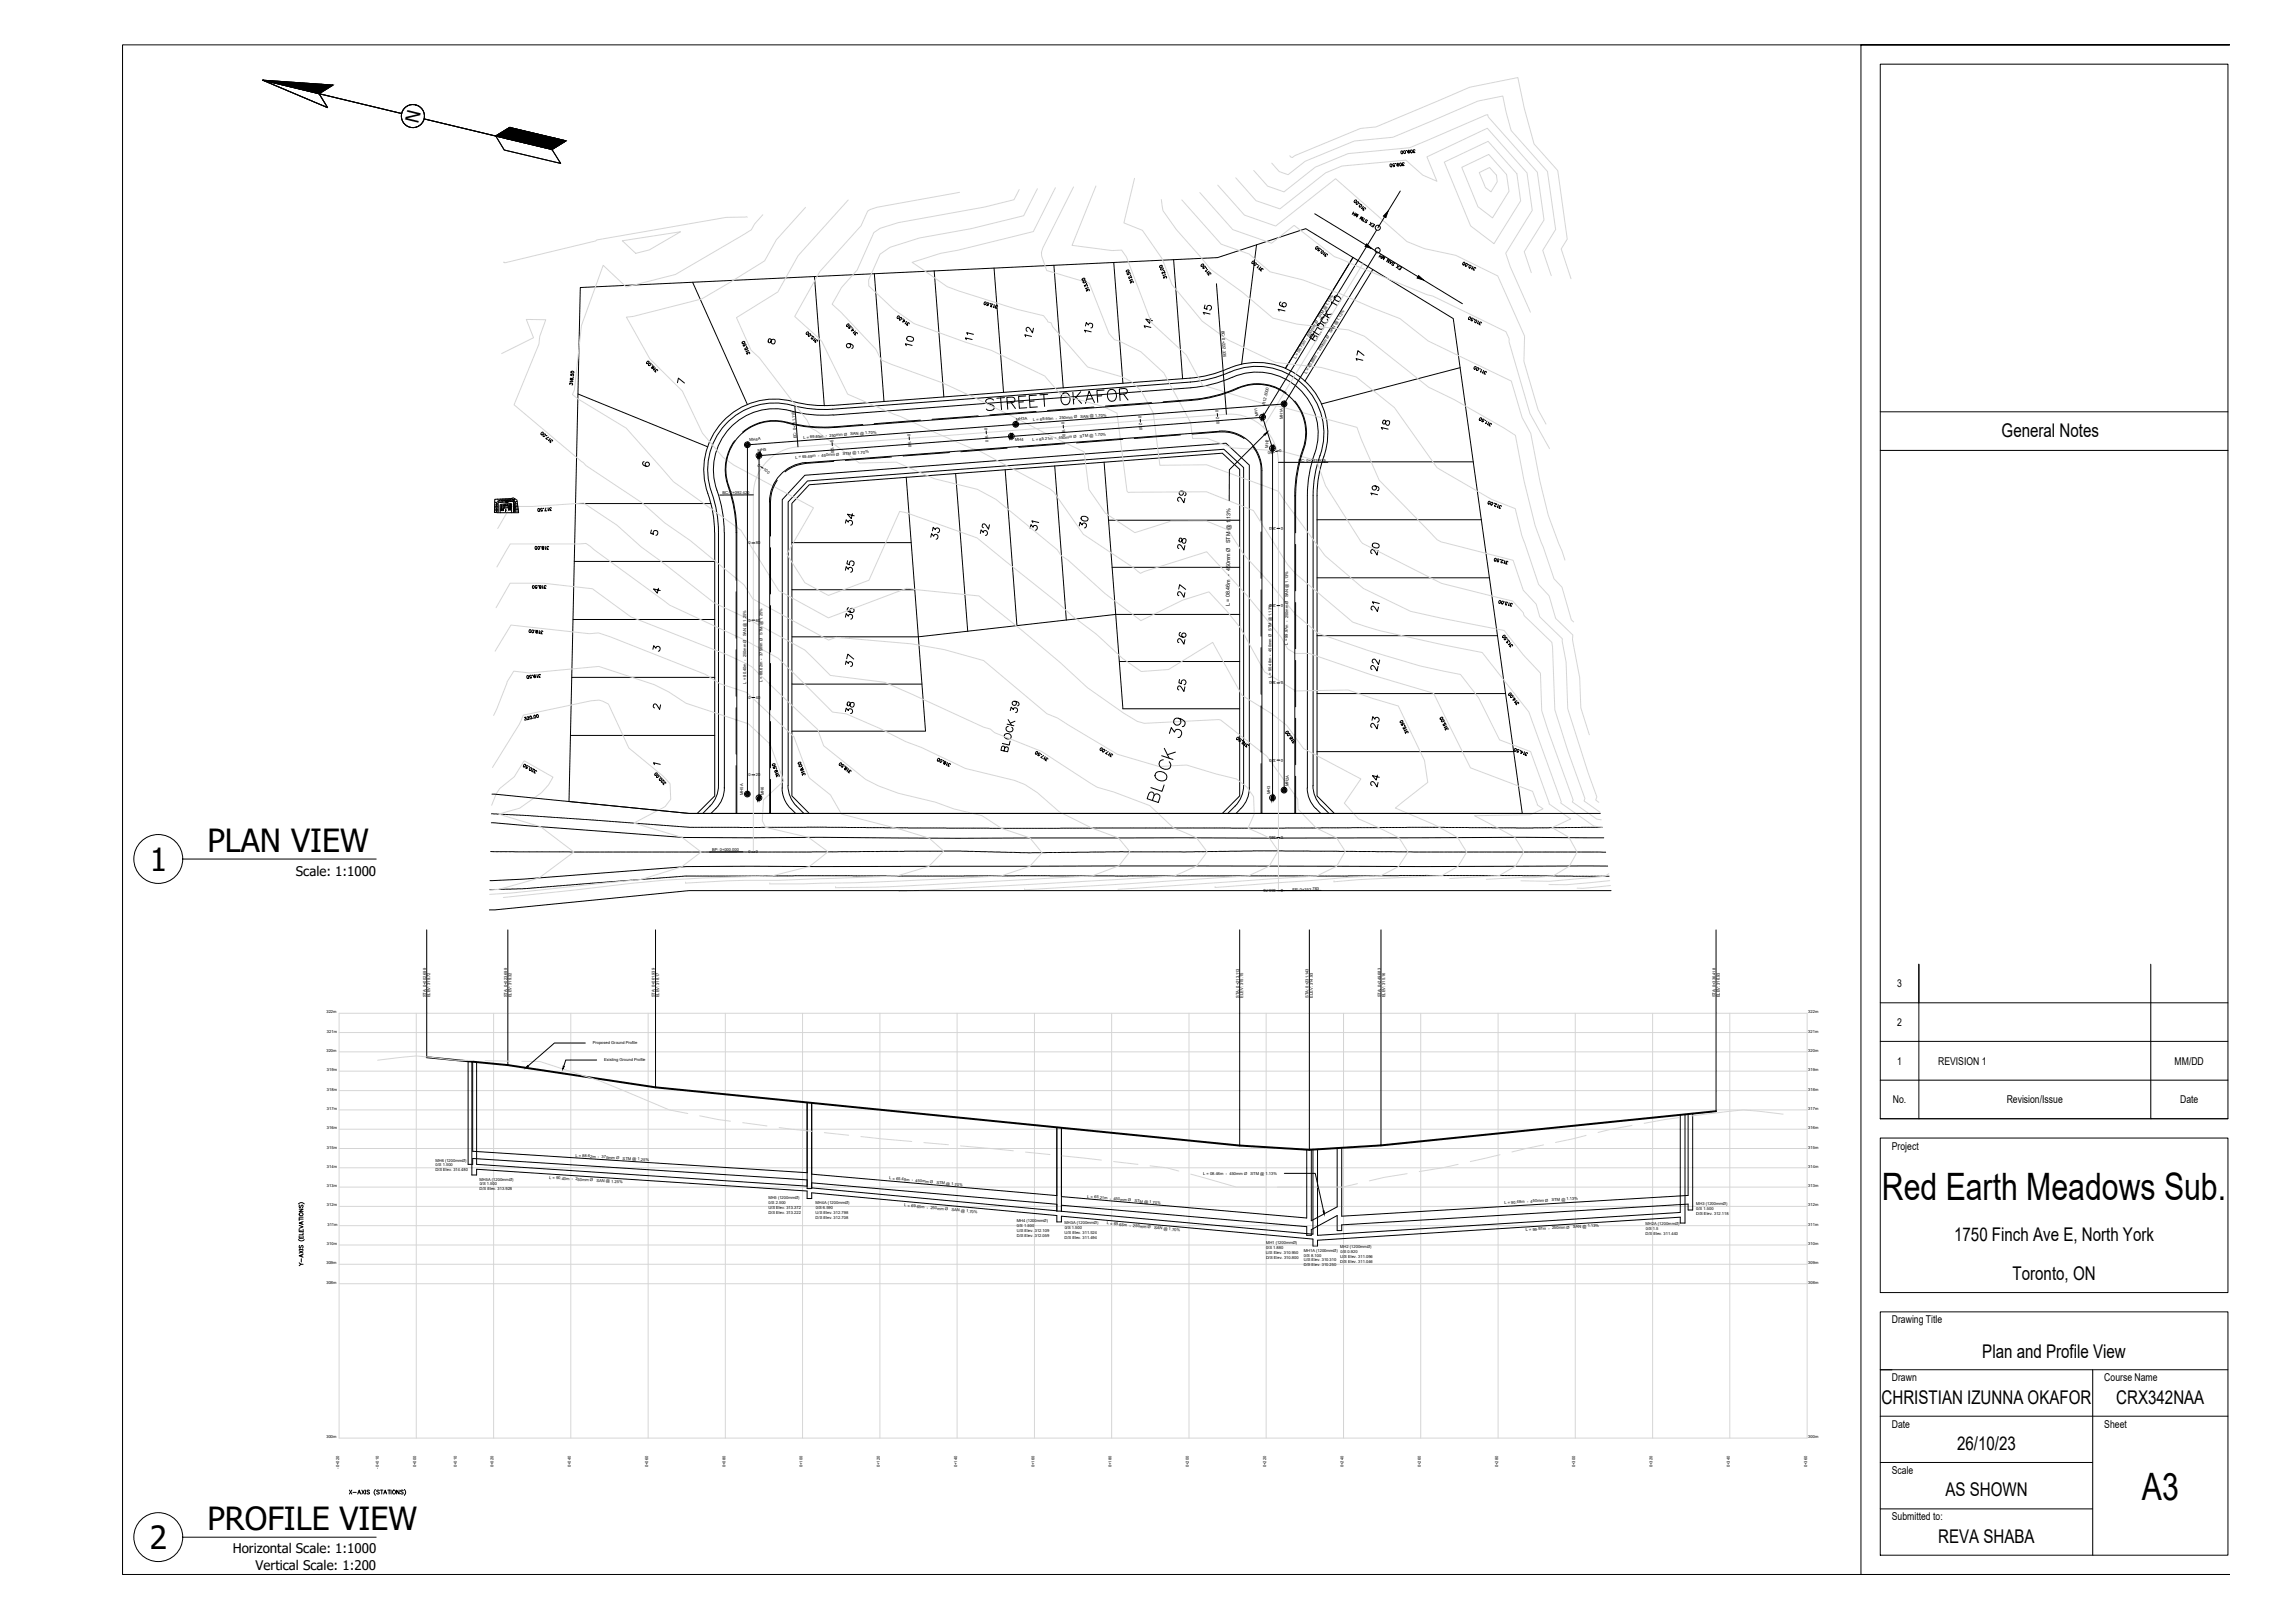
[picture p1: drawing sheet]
<svg xmlns="http://www.w3.org/2000/svg" width="594mm" height="420mm" viewBox="0 0 594 420" stroke-linecap="round" stroke-linejoin="round" font-family="sans-serif">
<defs><g id="words">
<g font-size="9.8">
<text x="487.1" y="310.6">Red Earth Meadows Sub.</text>
<text x="554.5" y="388.3">A3</text>
</g>
<g font-size="8.3">
<text x="53.7" y="220.7">PLAN VIEW</text>
<text x="38.7" y="225.4">1</text>
<text x="38.7" y="400.9">2</text>
<text x="53.7" y="396.2">PROFILE VIEW</text>
</g>
<g font-size="5.7">
<text x="264.2" y="88.5">12</text>
<text x="282.9" y="137.9" transform="rotate(-90 282.9 137.9)">30</text>
<text x="244.5" y="140.8" transform="rotate(-90 244.5 140.8)">33</text>
<text x="257.5" y="139.7" transform="rotate(-90 257.5 139.7)">32</text>
<text x="265.6" y="138.6">31</text>
<text x="358.4" y="159.5" transform="rotate(-90 358.4 159.5)">21</text>
<text x="358.4" y="175" transform="rotate(-90 358.4 175)">22</text>
<text x="358.4" y="205" transform="rotate(-90 358.4 205)">24</text>
</g>
<g font-size="5.3">
<text x="314.7" y="82.6" transform="rotate(-90 314.7 82.6)">15</text>
<text x="334.1" y="81.8" transform="rotate(-90 334.1 81.8)">16</text>
<text x="284" y="87.1" transform="rotate(-90 284 87.1)">13</text>
<text x="299.5" y="86.1" transform="rotate(-90 299.5 86.1)">14</text>
<text x="237.8" y="90.7" transform="rotate(-90 237.8 90.7)">10</text>
<text x="360.9" y="112.5" transform="rotate(-90 360.9 112.5)">18</text>
<text x="308.3" y="131.2" transform="rotate(-90 308.3 131.2)">29</text>
<text x="358.1" y="129.5" transform="rotate(-90 358.1 129.5)">19</text>
<text x="222.2" y="137.2" transform="rotate(-90 222.2 137.2)">34</text>
<text x="308.3" y="143.6" transform="rotate(-90 308.3 143.6)">28</text>
<text x="222.2" y="149.2" transform="rotate(-90 222.2 149.2)">35</text>
<text x="358.1" y="145" transform="rotate(-90 358.1 145)">20</text>
<text x="308.3" y="155.9" transform="rotate(-90 308.3 155.9)">27</text>
<text x="222.2" y="161.6" transform="rotate(-90 222.2 161.6)">36</text>
<text x="308.3" y="167.9" transform="rotate(-90 308.3 167.9)">26</text>
<text x="222.2" y="173.9" transform="rotate(-90 222.2 173.9)">37</text>
<text x="222.2" y="185.9" transform="rotate(-90 222.2 185.9)">38</text>
<text x="308.3" y="180.3" transform="rotate(-90 308.3 180.3)">25</text>
<text x="358.1" y="189.8" transform="rotate(-90 358.1 189.8)">23</text>
</g>
<g font-size="4.9">
<text x="249.1" y="89.3">11</text>
<text x="354.2" y="94.5" transform="rotate(-90 354.2 94.5)">17</text>
<text x="518.1" y="113.3">General Notes</text>
<text x="505.9" y="321.4">1750 Finch Ave E, North York</text>
<text x="521" y="331.4">Toronto, ON</text>
<text x="513.1" y="351.6">Plan and Profile View</text>
<text x="487.1" y="363.4">CHRISTIAN IZUNNA OKAFOR</text>
<text x="547.8" y="363.4">CRX342NAA</text>
<text x="506.6" y="375.3">26/10/23</text>
<text x="503.6" y="387.4">AS SHOWN</text>
<text x="501.7" y="399.3">REVA SHABA</text>
</g>
<text font-size="4.8" x="108.3" y="32.1" transform="rotate(-76 108.3 32.1)">N</text>
<g font-size="4.4">
<text x="197.9" y="90.3">8</text>
<text x="174.6" y="100.5">7</text>
<text x="165.5" y="122.1">6</text>
<text x="167.6" y="139.7">5</text>
<text x="168.3" y="154.9">4</text>
<text x="168.3" y="169.7">3</text>
<text x="168.3" y="184.9">2</text>
</g>
<text font-size="4" x="218.4" y="91.4">9</text>
<text font-size="3.5" x="168.3" y="199.3">1</text>
<g font-size="3.4">
<text x="76.6" y="226.8">Scale: 1:1000</text>
<text x="60.3" y="402.1">Horizontal Scale: 1:1000</text>
<text x="66.2" y="406.5">Vertical Scale: 1:200</text>
</g>
<g font-size="2.8">
<text x="491.1" y="255.6">3</text>
<text x="491.1" y="265.6">2</text>
<text x="491.1" y="275.6">1</text>
<text x="501.7" y="275.6">REVISION 1</text>
<text x="562.9" y="275.6">MM/DD</text>
<text x="490" y="285.6">No.</text>
<text x="519.4" y="285.6">Revision/Issue</text>
<text x="564.4" y="285.6">Date</text>
<text x="489.7" y="297.6">Project</text>
<text x="489.7" y="342.6">Drawing Title</text>
<text x="489.7" y="357.6">Drawn</text>
<text x="544.7" y="357.6">Course Name</text>
<text x="489.7" y="369.6">Date</text>
<text x="544.7" y="369.6">Sheet</text>
<text x="489.7" y="381.6">Scale</text>
<text x="489.7" y="393.6">Submitted to:</text>
</g>
<g font-size="2.6">
<text x="132.3" y="130.9" transform="rotate(-90 132.3 130.9)">12</text>
<text x="132.3" y="131.9" transform="rotate(-90 132.3 131.9)">31</text>
<text x="133.3" y="130.5" transform="rotate(-90 133.3 130.5)">15</text>
<text x="127.7" y="133.4">2</text>
<text x="127.7" y="133">3</text>
<text x="127.7" y="132.6">4</text>
<text x="133.3" y="133" transform="rotate(-90 133.3 133)">25</text>
</g>
<g font-size="1.4">
<text x="318.5" y="140.6" transform="rotate(-90 318.5 140.6)">STM @ 1.13%</text>
<text x="318.4" y="157" transform="rotate(-90 318.4 157)">L = 08.46m - 450mm Ø</text>
</g>
<g font-size="1">
<text x="341.7" y="82.4" transform="rotate(-59 341.7 82.4)">STM @ 1.13%</text>
<text x="316.2" y="85.6" transform="rotate(86 316.2 85.6)">BC: 0+222.335</text>
<text x="344.6" y="86.3" transform="rotate(-59 344.6 86.3)">SAN @ 1.13%</text>
<text x="335.4" y="92.9" transform="rotate(-59 335.4 92.9)">L = 56.73m - 600mm Ø</text>
<text x="338.2" y="96.7" transform="rotate(-59 338.2 96.7)">L = 45.88m - 250mm Ø</text>
<text x="294.7" y="107.8" transform="rotate(86 294.7 107.8)">0</text>
<text x="314.7" y="106.2" transform="rotate(86 314.7 106.2)">0</text>
<text x="325.8" y="107.7" transform="rotate(-99 325.8 107.7)">MH1</text>
<text x="327.5" y="104.7" transform="rotate(-77 327.5 104.7)">R12.5000</text>
<text x="206.3" y="113.5" transform="rotate(-94 206.3 113.5)">EC: 0+111.110</text>
<text x="208" y="113.6" transform="rotate(-4 208 113.6)">L = 69.65m - 250mm Ø</text>
<text x="214.9" y="113.8" transform="rotate(82 214.9 113.8)">0</text>
<text x="220.2" y="112.7" transform="rotate(-4 220.2 112.7)">SAN @ 1.70%</text>
<text x="234.9" y="112.3" transform="rotate(86 234.9 112.3)">0</text>
<text x="254.8" y="110.8" transform="rotate(86 254.8 110.8)">0</text>
<text x="255" y="112.6" transform="rotate(86 255 112.6)">160</text>
<text x="263.1" y="108.9" transform="rotate(-5 263.1 108.9)">MH3A</text>
<text x="267.5" y="109" transform="rotate(-4 267.5 109)">L = 69.65m - 250mm Ø</text>
<text x="274.8" y="109.3" transform="rotate(86 274.8 109.3)">0</text>
<text x="274.9" y="111.1" transform="rotate(86 274.9 111.1)">180</text>
<text x="279.5" y="113.3" transform="rotate(-4 279.5 113.3)">STM @ 1.70%</text>
<text x="279.7" y="108.2" transform="rotate(-4 279.7 108.2)">SAN @ 1.70%</text>
<text x="294.9" y="109.6" transform="rotate(86 294.9 109.6)">200</text>
<text x="314.8" y="108" transform="rotate(84 314.8 108)">220</text>
<text x="332" y="108.5" transform="rotate(-89 332 108.5)">MH1A</text>
<text x="194" y="114.2" transform="rotate(-4 194 114.2)">MH4A</text>
<text x="196.2" y="116.9" transform="rotate(-4 196.2 116.9)">MH5</text>
<text x="205.9" y="118.8" transform="rotate(-4 205.9 118.8)">L = 65.49m - 450mm Ø</text>
<text x="215.1" y="115.6" transform="rotate(86 215.1 115.6)">120</text>
<text x="218.1" y="117.8" transform="rotate(-4 218.1 117.8)">STM @ 1.70%</text>
<text x="235" y="114.1" transform="rotate(86 235 114.1)">140</text>
<text x="262.8" y="114.2" transform="rotate(-4 262.8 114.2)">MH4</text>
<text x="267.3" y="114.2" transform="rotate(-4 267.3 114.2)">L = 65.21m - 450mm Ø</text>
<text x="328.3" y="115.9" transform="rotate(-88 328.3 115.9)">MH2</text>
<text x="329.9" y="116.6" transform="rotate(167 329.9 116.6)">240</text>
<text x="331.7" y="116.1" transform="rotate(168 331.7 116.1)">0</text>
<text x="336.1" y="119.7">EC: 0+242.919</text>
<text x="196" y="120.6" transform="rotate(36 196 120.6)">0</text>
<text x="197.5" y="121.7" transform="rotate(34 197.5 121.7)">100</text>
<text x="187" y="127.9">BC: 0+092.420</text>
<text x="330.3" y="136.4" transform="rotate(180 330.3 136.4)">260</text>
<text x="332.1" y="136.4" transform="rotate(180 332.1 136.4)">0</text>
<text x="193.8" y="140.9">0</text>
<text x="195.6" y="140.9">80</text>
<text x="333.4" y="154.6" transform="rotate(-90 333.4 154.6)">SAN @ 1.13%</text>
<text x="193.8" y="160.9">0</text>
<text x="195.6" y="160.9">60</text>
<text x="330.3" y="156.4" transform="rotate(180 330.3 156.4)">280</text>
<text x="332.1" y="156.4" transform="rotate(180 332.1 156.4)">0</text>
<text x="193.1" y="164.7" transform="rotate(-90 193.1 164.7)">SAN @ 1.25%</text>
<text x="197.4" y="164.3" transform="rotate(-90 197.4 164.3)">STM @ 1.25%</text>
<text x="329.1" y="163.3" transform="rotate(-90 329.1 163.3)">STM @ 1.13%</text>
<text x="333.4" y="166.9" transform="rotate(-90 333.4 166.9)">L = 99.97m - 250mm Ø</text>
<text x="193.1" y="177" transform="rotate(-90 193.1 177)">L = 90.40m - 250mm Ø</text>
<text x="197.4" y="176.6" transform="rotate(-90 197.4 176.6)">L = 88.62m - 375mm Ø</text>
<text x="329.1" y="175.6" transform="rotate(-90 329.1 175.6)">L = 90.48m - 450mm Ø</text>
<text x="330.3" y="176.4" transform="rotate(180 330.3 176.4)">300</text>
<text x="332.1" y="176.4" transform="rotate(180 332.1 176.4)">0</text>
<text x="193.8" y="180.9">0</text>
<text x="195.6" y="180.9">40</text>
<text x="330.3" y="196.4" transform="rotate(180 330.3 196.4)">320</text>
<text x="332.1" y="196.4" transform="rotate(180 332.1 196.4)">0</text>
<text x="193.8" y="200.9">0</text>
<text x="195.6" y="200.9">20</text>
<text x="333.6" y="203.6" transform="rotate(-89 333.6 203.6)">MH2A</text>
<text x="192.3" y="205.8" transform="rotate(-90 192.3 205.8)">MH5A</text>
<text x="197.7" y="205.8" transform="rotate(-90 197.7 205.8)">MH6</text>
<text x="328.8" y="205.6" transform="rotate(-89 328.8 205.6)">MH3</text>
<text x="184.3" y="220.4">BP: 0+000.000</text>
<text x="193.8" y="221">0</text>
<text x="195.6" y="221">0</text>
<text x="330.3" y="216.4" transform="rotate(180 330.3 216.4)">340</text>
<text x="332.1" y="216.4" transform="rotate(180 332.1 216.4)">0</text>
<text x="330.3" y="230.2" transform="rotate(180 330.3 230.2)">353.78</text>
<text x="332.1" y="230.2" transform="rotate(180 332.1 230.2)">0</text>
<text x="334.5" y="230.6">EP: 0+353.783</text>
<text x="84.5" y="262.3">322m</text>
<text x="110.3" y="258.2" transform="rotate(-90 110.3 258.2)">STA: 0+002.699</text>
<text x="111.4" y="258.2" transform="rotate(-90 111.4 258.2)">ELEV: 319.72</text>
<text x="131.3" y="258.2" transform="rotate(-90 131.3 258.2)">STA: 0+023.699</text>
<text x="132.4" y="258.2" transform="rotate(-90 132.4 258.2)">ELEV: 319.32</text>
<text x="169.5" y="258.2" transform="rotate(-90 169.5 258.2)">STA: 0+061.939</text>
<text x="170.6" y="258.2" transform="rotate(-90 170.6 258.2)">ELEV: 318.17</text>
<text x="320.7" y="258.3" transform="rotate(-90 320.7 258.3)">STA: 0+213.113</text>
<text x="321.8" y="258.3" transform="rotate(-90 321.8 258.3)">ELEV: 315.15</text>
<text x="338.7" y="258.3" transform="rotate(-90 338.7 258.3)">STA: 0+231.143</text>
<text x="339.9" y="258.3" transform="rotate(-90 339.9 258.3)">ELEV: 314.93</text>
<text x="357.5" y="258.2" transform="rotate(-90 357.5 258.2)">STA: 0+249.683</text>
<text x="358.6" y="258.2" transform="rotate(-90 358.6 258.2)">ELEV: 315.16</text>
<text x="444" y="258.2" transform="rotate(-90 444 258.2)">STA: 0+336.418</text>
<text x="445.1" y="258.2" transform="rotate(-90 445.1 258.2)">ELEV: 316.93</text>
<text x="468.1" y="262.3">322m</text>
<text x="84.6" y="267.3">321m</text>
<text x="468.1" y="267.3">321m</text>
<text x="84.5" y="272.3">320m</text>
<text x="153.4" y="270.3">Proposed Ground Profile</text>
<text x="156.4" y="274.7">Existing Ground Profile</text>
<text x="468.1" y="272.3">320m</text>
<text x="84.6" y="277.3">319m</text>
<text x="468.1" y="277.3">319m</text>
<text x="84.6" y="287.3">317m</text>
<text x="84.6" y="282.3">318m</text>
<text x="468.1" y="287.3">317m</text>
<text x="468.1" y="282.3">318m</text>
<text x="84.6" y="292.3">316m</text>
<text x="468.1" y="292.3">316m</text>
<text x="84.6" y="297.3">315m</text>
<text x="148.9" y="299.4" transform="rotate(3 148.9 299.4)">L = 88.62m - 375mm Ø</text>
<text x="468.1" y="297.3">315m</text>
<text x="84.6" y="302.3">314m</text>
<text x="112.7" y="300.7">MH6 (1200mmØ)</text>
<text x="112.7" y="303.2">D/S Elev. 314.480</text>
<text x="112.7" y="301.9">0/S 1.500</text>
<text x="124.1" y="305.6">MH5A (1200mmØ)</text>
<text x="142.2" y="305.2" transform="rotate(3 142.2 305.2)">L = 90.40m - 250mm Ø</text>
<text x="154.4" y="305.9" transform="rotate(3 154.4 305.9)">SAN @ 1.25%</text>
<text x="161.2" y="300.2" transform="rotate(3 161.2 300.2)">STM @ 1.25%</text>
<text x="230.2" y="305.3" transform="rotate(5 230.2 305.3)">L = 65.49m - 450mm Ø</text>
<text x="311.5" y="304.1">L = 08.46m - 450mm Ø</text>
<text x="323.7" y="304.1">STM @ 1.13%</text>
<text x="468.1" y="302.3">314m</text>
<text x="84.6" y="307.3">313m</text>
<text x="124.1" y="308.1">D/S Elev. 313.928</text>
<text x="124.2" y="306.8">0/S 1.500</text>
<text x="198.9" y="310.4">MH5 (1200mmØ)</text>
<text x="198.9" y="311.7">0/S 2.500</text>
<text x="211.1" y="311.7">MH4A (1200mmØ)</text>
<text x="242.4" y="306.5" transform="rotate(5 242.4 306.5)">STM @ 1.70%</text>
<text x="281.4" y="310" transform="rotate(5 281.4 310)">L = 65.21m - 450mm Ø</text>
<text x="293.6" y="311.2" transform="rotate(5 293.6 311.2)">STM @ 1.70%</text>
<text x="389.4" y="311.8" transform="rotate(-4 389.4 311.8)">L = 90.48m - 450mm Ø</text>
<text x="401.7" y="311" transform="rotate(-4 401.7 311)">STM @ 1.13%</text>
<text x="439.1" y="312">MH3 (1200mmØ)</text>
<text x="468.1" y="307.3">313m</text>
<text x="84.6" y="312.3">312m</text>
<text x="84.8" y="317.3">311m</text>
<text x="198.9" y="312.9">U/S Elev. 313.372</text>
<text x="198.9" y="314.2">D/S Elev. 313.222</text>
<text x="211.1" y="314.3">U/S Elev. 312.798</text>
<text x="211.1" y="315.5">D/S Elev. 312.708</text>
<text x="211.2" y="313">0/S 6.590</text>
<text x="234.1" y="312.3" transform="rotate(5 234.1 312.3)">L = 69.65m - 250mm Ø</text>
<text x="246.3" y="313.5" transform="rotate(5 246.3 313.5)">SAN @ 1.70%</text>
<text x="263.2" y="316.4">MH4 (1200mmØ)</text>
<text x="263.2" y="317.6">0/S 1.500</text>
<text x="275.6" y="317">MH3A (1200mmØ)</text>
<text x="286.5" y="317" transform="rotate(5 286.5 317)">L = 69.65m - 250mm Ø</text>
<text x="407.2" y="317.9" transform="rotate(-4 407.2 317.9)">SAN @ 1.13%</text>
<text x="426" y="317.2">MH2A (1200mmØ)</text>
<text x="439.1" y="314.5">D/S Elev. 312.118</text>
<text x="439.1" y="313.2">0/S 1.500</text>
<text x="468.1" y="317.3">311m</text>
<text x="468.1" y="312.3">312m</text>
<text x="84.6" y="322.3">310m</text>
<text x="263.2" y="318.9">U/S Elev. 312.109</text>
<text x="263.2" y="320.1">D/S Elev. 312.059</text>
<text x="275.6" y="319.5">U/S Elev. 311.524</text>
<text x="275.6" y="320.8">D/S Elev. 311.494</text>
<text x="275.6" y="318.2">0/S 1.500</text>
<text x="298.7" y="318.1" transform="rotate(5 298.7 318.1)">SAN @ 1.70%</text>
<text x="327.7" y="322">MH1 (1200mmØ)</text>
<text x="327.7" y="323.3">0/S 1.880</text>
<text x="346.9" y="323.1">MH2 (1200mmØ)</text>
<text x="395" y="318.7" transform="rotate(-4 395 318.7)">L = 99.97m - 250mm Ø</text>
<text x="426" y="319.7">D/S Elev. 311.440</text>
<text x="426" y="318.4">0/S 1.5</text>
<text x="468.1" y="322.3">310m</text>
<text x="84.5" y="327.3">309m</text>
<text x="327.7" y="324.5">U/S Elev. 310.950</text>
<text x="327.7" y="325.8">D/S Elev. 310.800</text>
<text x="337.5" y="324">MH1A (1200mmØ)</text>
<text x="337.5" y="326.6">U/S Elev. 310.310</text>
<text x="337.5" y="327.8">D/S Elev. 310.250</text>
<text x="337.5" y="325.3">0/S 8.100</text>
<text x="346.9" y="325.6">U/S Elev. 311.096</text>
<text x="346.9" y="326.9">D/S Elev. 311.046</text>
<text x="347" y="324.4">0/S 0.920</text>
<text x="468.1" y="327.3">309m</text>
<text x="84.5" y="332.3">308m</text>
<text x="468.1" y="332.3">308m</text>
<text x="84.5" y="372.3">300m</text>
<text x="468.1" y="372.3">300m</text>
<text x="87.8" y="380.2" transform="rotate(-90 87.8 380.2)">-0+020</text>
<text x="98.1" y="380.2" transform="rotate(-90 98.1 380.2)">-0+010</text>
<text x="107.8" y="379.8" transform="rotate(-90 107.8 379.8)">0+000</text>
<text x="118.3" y="379.8" transform="rotate(-90 118.3 379.8)">0+010</text>
<text x="127.8" y="379.8" transform="rotate(-90 127.8 379.8)">0+020</text>
<text x="147.8" y="379.8" transform="rotate(-90 147.8 379.8)">0+040</text>
<text x="167.8" y="379.8" transform="rotate(-90 167.8 379.8)">0+060</text>
<text x="187.8" y="379.8" transform="rotate(-90 187.8 379.8)">0+080</text>
<text x="207.7" y="379.8" transform="rotate(-90 207.7 379.8)">0+100</text>
<text x="227.8" y="379.8" transform="rotate(-90 227.8 379.8)">0+120</text>
<text x="247.7" y="379.8" transform="rotate(-90 247.7 379.8)">0+140</text>
<text x="267.8" y="379.8" transform="rotate(-90 267.8 379.8)">0+160</text>
<text x="287.8" y="379.8" transform="rotate(-90 287.8 379.8)">0+180</text>
<text x="307.8" y="379.8" transform="rotate(-90 307.8 379.8)">0+200</text>
<text x="327.8" y="379.8" transform="rotate(-90 327.8 379.8)">0+220</text>
<text x="347.8" y="379.8" transform="rotate(-90 347.8 379.8)">0+240</text>
<text x="367.8" y="379.8" transform="rotate(-90 367.8 379.8)">0+260</text>
<text x="387.8" y="379.8" transform="rotate(-90 387.8 379.8)">0+280</text>
<text x="407.8" y="379.8" transform="rotate(-90 407.8 379.8)">0+300</text>
<text x="427.8" y="379.8" transform="rotate(-90 427.8 379.8)">0+320</text>
<text x="447.8" y="379.8" transform="rotate(-90 447.8 379.8)">0+340</text>
<text x="467.8" y="379.8" transform="rotate(-90 467.8 379.8)">0+360</text>
</g>
</g></defs>
<!-- layer: CO-ANNOTATIONS -->
<g fill="none" stroke="#000" stroke-width=".26">
<path d="M68 20.8l36 8.6-36-8.6 16.8 7.1-2.2-3.6M68 20.8l18.2 1.2-3.6 2.3 2.2 3.6zM128.3 35.2l3.6-2.2 14.6 3.5-3.6 2.2-33.1-7.9 33.1 7.9M128.3 35.2l3.6-2.2 14.6 3.5-3.6 2.2 2.2 3.6-14.6-3.5zM344.7 78.7l-.1-.5 1.6 .9M345.5 76.8l.5-.2 .4 .1a.79 .79 0 0 1 .5 1.1l-.5 .2-.6-.3-.5-.6zM340 85.8l1.5 1 .5-.9M340.2 87.2l.5-.2 .3 .3-.5 1-1.5-.9 .7-.9 .5 .3-.5 1M341.2 83.9a.95 .95 0 0 1 1.1 .1 .95 .95 0 0 1 .2 1.1 .95 .95 0 0 1-1.1-.1 .95 .95 0 0 1-.2-1.1zM342.6 81.4l1.6 1M342.7 82.1a.66 .66 0 0 0-.7 .4 .66 .66 0 0 0 .3 .8l.4 .3a.67 .67 0 0 0 .8-.1 .67 .67 0 0 0 0-.9M343.3 80.4l.4 1.7"/>
<path d="M344.8 81.3l-1.3 .2M257.2 103.6a1.16 1.16 0 0 0-1.2-.4 1.16 1.16 0 0 0-.8 .8l.6 .5a1.68 1.68 0 0 1 1.5 .8l.1 .5a1.38 1.38 0 0 1-2.1 .1M259 103l.3 3.1M260 102.9l-2 .2M260.7 104.3l1.8-.2a.73 .73 0 0 0 .2-.9 .73 .73 0 0 0-.8-.4l-1.3 .1 .3 3M261.8 104.2l1.1 1.6M264.9 104l-1.1 .1M265.5 102.5l-1.8 .1 .2 3.1 1.9-.1M267.7 103.8l-1.2 .1M268.3 102.3l-1.9 .1 .2 3.1 1.9-.2M270.2 102.2l.2 3M271.2 102.1l-2 .1"/>
<path d="M275.1 101.9l.3-.2a1.6 1.6 0 0 1 1.6 1.1 1.6 1.6 0 0 1-.5 1.8 1.29 1.29 0 0 1-1.5-.1 1.29 1.29 0 0 1-.4-1.5zM277.7 101.6l.2 3M278.5 102.8l1.5 1.7M279.8 101.4l-2 2.2M282.8 103.2l-1.4 .1M283.3 104.2l-1.4-2.9-.9 3.1M285.2 102.5h-1.1M285.8 101l-1.9 .1 .3 3.1M287.1 101a1.4 1.4 0 0 1 1.7 .4 1.4 1.4 0 0 1 .1 1.7 1.12 1.12 0 0 1-1.2 .8 1.12 1.12 0 0 1-1-1.1 1.79 1.79 0 0 1 .4-1.8zM289.8 102.1l1.3-.1a.78 .78 0 0 0 .7-.9l-.3-.4-.4-.1-1.4 .1 .3 3M290.8 102l1.2 1.6M299.4 200a1.63 1.63 0 0 1 1.9 0 1.63 1.63 0 0 1 .6 1.7 1.78 1.78 0 0 1-2.9-1z"/>
<path d="M300.7 195.6l2.9 1M301.1 196.7a1.12 1.12 0 0 0-1.1 1 1.12 1.12 0 0 0 .8 1.2 1.31 1.31 0 0 0 1.5 .2 1.31 1.31 0 0 0 .7-1.3l-.3-.6M301.4 193.7l1.3 2.6M302.7 189.9l.5-1.5 .8 1.1a.98 .98 0 0 1 1.4-.6 .98 .98 0 0 1 .3 1.5l-.3 .4-.5 .1M304.3 194.7l-2.1 .7M305.1 185.9a.94 .94 0 0 1 .4 1.5 .94 .94 0 0 1-1.5-.1 .94 .94 0 0 1 .5-1.4 2.62 2.62 0 0 1 2.3 1.1 .89 .89 0 0 1-.8 1.1M298.7 206l.3-.4a.83 .83 0 0 1 .9 .1 .83 .83 0 0 1 .3 .8l-.4 1.2-2.9-.9 .7-1.6a.71 .71 0 0 1 1.1 .3l-.4 1.7M301.3 203.2l-.5 1.7-2.9-1M47.3 222.4h50.1M77.2 311.7a1.02 1.02 0 0 1 1.6 0M77.4 320v.6h1.1v-.6M77.4 318.2v.7h1.1v-.7"/>
<path d="M77.4 317.2l1.1 .4-1.1 .4M77.4 313h1.1l-1.1 .7h1.1M77.4 315.6h1.1M77.4 315.3v.6M77.4 315.1h1.1M77.6 312v.6l.6-.6 .3 .2-.2 .4M77.9 318.5v.4M78.1 316.4v.5M78.5 319.1v.6h-1.1M78.5 316.2l-1.1 .4 1.1 .4M77.2 320.9a1.02 1.02 0 0 0 1.6 0M77.4 326.9l.5 .4-.5 .4"/>
<path d="M77.4 323.8l1.1 .6M77.4 323.5h1.1M77.6 322.4v.7l.2-.1 .4-.6 .3 .3-.2 .4M77.9 327.3h.6M77.9 320.2v.4M78 325.9v.8M78.1 324.9v.4M78.5 324.7l-1.1 .4 1.1 .4M78.5 323.8l-1.1 .6M47.3 397.9h50.1M90.4 385.8l.7 1M91.1 385.8l-.7 1"/>
<path d="M91.4 386.3h.8M92.6 386.8l.4-1 .4 1M92.8 386.4h.4M93.7 385.8l.6 1M94.3 385.8l-.6 1M94.6 385.8v1M95.6 385.9l-.5-.1v.3l.5 .2v.3l-.2 .2-.4-.2M97.2 385.6a1.01 1.01 0 0 0 0 1.5M98.2 385.9l-.6-.1v.3l.5 .2 .1 .3-.3 .2-.4-.2M98.5 385.8h.6M98.8 385.8v1M99.3 386.8l.4-1 .4 1"/>
<path d="M99.5 386.4h.5M100.4 385.8h.6M100.7 385.8v1M101.2 385.8v1M103.3 385.8v1l-.6-1v1M104.4 385.9l-.2-.1-.5 .1 .6 .5v.3l-.6-.1M104.7 385.6a1.01 1.01 0 0 1 0 1.5"/>
<circle cx="106.9" cy="30" r="2.98"/>
<circle cx="41" cy="222.4" r="6.3"/>
<circle cx="77.9" cy="314.3" r=".46"/>
<circle cx="41" cy="397.9" r="6.3"/>
<circle cx="102" cy="386.2" r=".46"/>
</g>
<!-- layer: CO_TOPO$0$CO_M-Plan$0$C-PROP-ROFW -->
<path d="M308.1 97.9l-92.6 7.1M317.9 95.4a30 30 0 0 1-9.9 2.5M318 95.4a18.3 18.3 0 0 1 19.9 3.3 18.3 18.3 0 0 1 4.8 19.6M215.5 104.9a32.5 32.5 0 0 1-11.6-1.3 18.4 18.4 0 0 0-20.3 25.1 30 30 0 0 1 1.4 9.1M342.7 118.2a30 30 0 0 0-1.8 10.1v77.8l4.5 4.5M185 137.9v68.2l-4.5 4.5M209.5 210.6l-4.5-4.5v-75.8l4.5-4.8 106.9-8.2 4.5 4.2v84.6l-4.5 4.5" fill="none" stroke="#000" stroke-width=".26"/>
<!-- layer: CO-SW -->
<g fill="none" stroke="#000" stroke-width=".26">
<path d="M308.2 98.9l-92.7 7a33.4 33.4 0 0 1-11.8-1.3 17.3 17.3 0 0 0-19.2 23.8 31 31 0 0 1 1.5 9.4v65.6M318.4 96.3a31 31 0 0 1-10.3 2.6M318.4 96.3a17.3 17.3 0 0 1 19.1 3.5 17.3 17.3 0 0 1 3.9 19.1 31 31 0 0 0-1.5 9.4v75.1M204.6 106.4a15.9 15.9 0 0 0-16.1 4.9 15.9 15.9 0 0 0-2.6 16.6 32.5 32.5 0 0 1 1.6 9.9v66.2M308.2 100.4a35.7 35.7 0 0 0 12-3.2 15.8 15.8 0 0 1 16.4 3.8 15.8 15.8 0 0 1 3.7 16.4M308.3 100.4l-92.7 7a32.5 32.5 0 0 1-11-1M340.3 117.4a32.5 32.5 0 0 0-1.9 10.9v75.7M186 203.4a7.5 7.5 0 0 1-2.2 5.3l-1.9 1.9M187.5 204v-.1a8.2 8.2 0 0 1-3.5 6.7M202.5 204a7.5 7.5 0 0 0 2.2 5.3M202.5 204v-74.7l5.8-6.3 109-8.3 6.1 5.7v83.6M204 203.4a7.5 7.5 0 0 0 2.2 5.3l1.9 1.9"/>
<path d="M204 203.4v-73.5l5-5.4 107.8-8.2 5.1 4.7v82.4M204.7 209.3l1.3 1.3M321.9 203.4a7.5 7.5 0 0 1-2.2 5.3l-1.9 1.9M323.4 204a8.4 8.4 0 0 1-3.4 6.6M338.4 204a7.5 7.5 0 0 0 2.2 5.3M339.9 203.4a7.5 7.5 0 0 0 2.2 5.3l1.9 1.9M340.6 209.3l1.3 1.3"/>
</g>
<!-- layer: CO_TOPO$0$CO_M-Plan$0$C-PROP-BNDY -->
<path d="M150.2 74.4l165-7.7 22.8-7.5 38.2 23.3 17.9 128.1h-215.7l-31.1-3.1zM128.1 129.3l4.2-.2 .6-.2 .9 .6 .5 3.2-6.3-.1z" fill="none" stroke="#000" stroke-width=".26"/>
<!-- layer: CO_TOPO$0$CO_M-Plan$0$C-PROP-LNUM -->
<path d="M260 190.2a.9 .9 0 0 1 1.2-.3 .9 .9 0 0 1 .4 1.2 .95 .95 0 0 1-1.1 .1 .95 .95 0 0 1-.5-1zM260.1 193.7l.2-.3h.5l.2 .5-.2 .7-1.7-.4 .3-1 .3-.1 .4 .3-.2 1M260.7 187.5l1.7 .4M261 186.3l.8 1.5M261 188.1a.74 .74 0 0 0-.6 .9 .74 .74 0 0 0 .9 .5 .68 .68 0 0 0 .8-.4 .68 .68 0 0 0-.2-.8M261.5 191.9l-.2 1-1.8-.4M261.5 184l.3-.9 .5 .6a.59 .59 0 0 1 1-.2 .59 .59 0 0 1-.4 1M262.7 181.5a.55 .55 0 0 1 .3 .9 .55 .55 0 0 1-.9 0 .55 .55 0 0 1 .3-.9 .96 .96 0 0 1 1.4 1l-.4 .2M262.7 186.7l-1.2 .5" fill="none" stroke="#000" stroke-width=".26"/>
<!-- layer: CO_TOPO$0$CO_M-Plan$0$RS_M-Plan$1$C-PROP-LOTS -->
<g fill="none" stroke="#000" stroke-width=".26">
<path d="M179.3 73.1l14.2 31.6M210.8 71.6l2.6 33.4M226.3 70.8l2.5 33.1M241.8 70.1l2.5 32.7M257.3 69.4l2.5 32.2M272.8 68.7l2.4 31.7M288.3 68l2.4 31.2M303.8 67.2l2.3 30.9M325.3 63.4l-3.9 30.9M350.2 66.6l-17.4 28.7M355.4 69.8l-17.6 28.9M378 95.2l-35.9 9.4"/>
<path d="M149.6 102l33.6 13.7M285.8 119.6l4.9 63.9h30.2M342.2 119.6h39.2M128.8 129.2l.4 .8M149 130.4h35M234.6 123.5l5 65.8h-34.6M247.4 122.6l3.1 40.8M260.2 121.6l3 40.4M273 120.6l3 39.9M286.9 134.7h34M340.9 134.5h42.6M148.6 145.3h36.4"/>
<path d="M205 140.5h30.9M205 152.7h31.8M287.9 146.9h33M320.9 159.1h-32.1l-51.1 5.8h-32.7M340.9 149.6h44.6M148 175.4h37M148.4 160.4h36.6M205 177.1h33.6M289.7 171.3h31.2M340.9 179.5h48.8M340.9 164.6h46.8M147.7 190.4h37.3"/>
<path d="M340.9 194.6h50.9"/>
</g>
<!-- layer: CO-CENTERLINE -->
<path d="M352.8 68.2l-25.8 42.4M195 220.6v-92.5a12.5 12.5 0 0 1 11.6-12.4l110.9-8.5a12.5 12.5 0 0 1 13.4 12.5v110.9" fill="none" stroke="#d6d6d6" stroke-width=".26"/>
<!-- layer: CO-SAN -->
<g fill="none" stroke="#000" stroke-width=".26">
<path d="M356.3 65.4l-23.9 39.2M193.6 114.7l-.6 .2M193.8 114.7l-.8 .5M193.9 114.9l-.8 .5M193.9 115.3l-.5 .4M194 115.1l-.8 .5M263 109.4l-.5 .3M263.2 109.4l-.7 .6M263.4 109.6l-.9 .5M263.4 110l-.5 .4M263.5 109.8l-.8 .5M332.5 104.1l-.6 .3"/>
<path d="M332.7 104.2l-.8 .5M332.8 104.3l-.8 .5M332.9 104.7l-.5 .4M332.9 104.5l-.8 .5M193.6 205.1l-.6 .3M193.8 205.2l-.8 .4M193.9 205.3l-.8 .5M193.9 205.8l-.5 .3M194 205.5l-.8 .5M332.4 204.6v-100l-138.9 10.6v90.4M332.5 204.1l-.6 .3M332.7 204.1l-.8 .6"/>
<path d="M332.8 204.3l-.8 .5M332.9 204.7l-.5 .4M332.9 204.5l-.8 .5"/>
<circle cx="193.5" cy="115.1" r=".74"/>
<circle cx="193.5" cy="115.1" r=".49"/>
<circle cx="262.9" cy="109.8" r=".74"/>
<circle cx="262.9" cy="109.8" r=".49"/>
<circle cx="332.4" cy="104.6" r=".74"/>
<circle cx="332.4" cy="104.6" r=".49"/>
<circle cx="193.5" cy="205.6" r=".74"/>
<circle cx="193.5" cy="205.6" r=".49"/>
<circle cx="332.4" cy="204.5" r=".74"/>
<circle cx="332.4" cy="204.5" r=".49"/>
</g>
<!-- layer: CO-STM -->
<g fill="none" stroke="#000" stroke-width=".26">
<path d="M356.3 59.6l-29.5 48.4 2.6 8v90.6M327.1 108l-130.6 10v88.4M327.3 112.5l-9.1 9.1v8M327.5 108h.1M329.4 205.8h.1"/>
<circle cx="196.5" cy="117.9" r=".74"/>
<circle cx="196.5" cy="117.9" r=".32"/>
<circle cx="261.8" cy="112.9" r=".74"/>
<circle cx="261.8" cy="112.9" r=".32"/>
<circle cx="326.8" cy="108" r=".74"/>
<circle cx="326.8" cy="108" r=".32"/>
<circle cx="329.4" cy="116" r=".74"/>
<circle cx="329.4" cy="116" r=".32"/>
<circle cx="196.5" cy="206.5" r=".74"/>
<circle cx="196.5" cy="206.5" r=".32"/>
<circle cx="329.4" cy="206.5" r=".74"/>
<circle cx="329.4" cy="206.5" r=".32"/>
</g>
<!-- layer: CO_TOPO$0$RS_TOPO$1$T-CL -->
<g fill="none" stroke="#000" stroke-width=".26">
<path d="M127 220.4l.9 .1M128.1 220.5h.1M128.3 220.5h.7M129.2 220.5h.1M129.4 220.5h.8M130.3 220.5h.1M130.6 220.5h.7M131.4 220.5h.1M131.7 220.5h.7M132.6 220.5h.1M132.8 220.5h.7M133.7 220.5h.1"/>
<path d="M133.9 220.5h1.6M135.7 220.5h.1M135.9 220.5h.8M136.8 220.5h.1M137 220.5h.8M137.9 220.5h.1M138.1 220.5h.8M139 220.5h.2M139.3 220.5h.7M140.1 220.5h.2M140.4 220.5h.8M141.3 220.5h.1"/>
<path d="M141.5 220.5h.8M142.4 220.5h.1M142.6 220.5h.8M143.5 220.5h.2M143.8 220.5h.7M144.7 220.5h.1M144.9 220.5h.7M145.8 220.5h.1M146 220.5h.8M146.9 220.5h.1M147.2 220.5l.7 .1M148 220.6h.1"/>
<path d="M148.3 220.6h.7M149.2 220.6h.1M149.4 220.6h.8M150.3 220.6h.1M150.5 220.6h.8M151.4 220.6h.1M151.7 220.6h.7M152.5 220.6h.2M152.8 220.6h1.2M154.1 220.6h.1M154.4 220.6h.7M155.2 220.6h.1"/>
<path d="M155.5 220.6h.7M156.4 220.6h.1M156.6 220.6h.8M157.5 220.6h.1M157.7 220.6h.8M158.6 220.6h.1M158.8 220.6h.8M159.7 220.6h.2M160 220.6h.7M160.8 220.6h.2M161.1 220.6h.8M162 220.6h.1"/>
<path d="M162.2 220.6h.8M163.1 220.6h.1M163.3 220.6h.8M164.2 220.6h.2M164.5 220.6h.7M165.4 220.6h.1M165.6 220.6h.7M166.5 220.6h.1M166.7 220.6h.8M167.6 220.6h.1M167.9 220.6h.7M168.7 220.6h.1"/>
<path d="M169 220.6h.7M169.9 220.6h.1M170.1 220.6h.7M171 220.6h.1M171.2 220.6h.8M172.1 220.6h.1M172.4 220.6h.9M173.5 220.6h.1M173.7 220.6h.8M174.6 220.6h.1M174.9 220.6h.7M175.7 220.6h.1"/>
<path d="M176 220.6h.7M176.8 220.6h.2M177.1 220.6h.8M177.9 220.6h.2M178.2 220.6h.8M179.1 220.6h.1M179.3 220.6h.8M180.2 220.6h.2M180.5 220.6h.7M181.3 220.6h.2M181.6 220.6h.7M182.5 220.6h.1"/>
<path d="M182.7 220.6h.7M183.6 220.6h.1M183.8 220.6h.8M184.7 220.6h.1M185 220.6h.7M185.9 220.6h.1M186.1 220.6h.7M187 220.6h.1M187.2 220.6h.8M188.1 220.6h.1M188.4 220.6h.7M189.2 220.6h.1"/>
<path d="M189.5 220.6h.7M190.3 220.6h.2M190.6 220.6h.7M191.4 220.6h.2M191.7 220.6h.8M192.6 220.6h.1M192.8 220.6h.8M193.7 220.6h.2M193.9 220.6h1.3M195.3 220.6h.2M195.6 220.6h.7M196.4 220.6h.2"/>
<path d="M196.7 220.6h.8M197.6 220.6h.1M197.8 220.6h.8M198.7 220.6h.1M198.9 220.6h.8M199.8 220.6h.2M200.1 220.6h.7M201 220.6h.1M201.2 220.6h.7M202.1 220.6h.1M202.3 220.6h.8M203.2 220.6h.1"/>
<path d="M203.5 220.6h.7M204.3 220.6h.1M204.6 220.6h.7M205.5 220.6h.1M205.7 220.6h.7M206.6 220.6h.1M206.8 220.6h.8M207.7 220.6h.1M208 220.6h.7M208.8 220.6h.2M209.1 220.6h.7M209.9 220.6h.2"/>
<path d="M210.2 220.5h.8M211.1 220.5h.1M211.3 220.5h1.5M213 220.5h.1M213.2 220.5h.8M214.1 220.5h.1M214.3 220.5h.8M215.2 220.5h.1M215.4 220.5h.8M216.3 220.5h.2M217.3 220.5h-.7M217.4 220.5h.2"/>
<path d="M217.7 220.5h.8M218.6 220.5h.1M218.8 220.5h.8M219.7 220.5h.1M219.9 220.5h.8M220.8 220.5h.2M221.1 220.5h.7M222 220.5h.1M222.9 220.4l-.7 .1M223.1 220.4h.1M223.3 220.4h.8M224.2 220.4h.1"/>
<path d="M224.5 220.4h.7M225.3 220.4h.1M225.6 220.4h.7M226.5 220.4h.1M226.7 220.4h.8M227.6 220.4h.1M227.8 220.4h.8M228.7 220.4h.1M229 220.4h.7M229.8 220.4h.2M230.1 220.4h.7M230.9 220.4h.2"/>
<path d="M231.2 220.4h1.4M232.7 220.4h.1M232.9 220.4h.8M233.8 220.4h.1M234.1 220.4h.7M234.9 220.4h.1M235.2 220.4h.7M236.1 220.4h.1M236.3 220.4h.8M237.2 220.4h.1M237.4 220.4h.8M238.3 220.4h.1"/>
<path d="M238.6 220.4h.7M239.5 220.4h.1M239.7 220.4h.7M240.6 220.4h.1M240.8 220.4h.8M241.7 220.4h.1M241.9 220.4h.8M242.8 220.4h.1M243 220.4h.8M244.1 220.3l-.2 .1M244.2 220.3h.8M245.1 220.3h.1"/>
<path d="M245.3 220.3h.8M246.2 220.3h.1M246.4 220.3h.8M247.3 220.3h.2M247.6 220.3h1M248.7 220.3h.1M248.9 220.4h.8M249.8 220.4h.2M250.1 220.4h.7M251 220.4h.1M251.2 220.4h.7M252.1 220.4h.1"/>
<path d="M252.3 220.4h.8M253.2 220.4h.1M253.5 220.4l.7 .1M254.3 220.5h.1M254.6 220.5h.7M255.5 220.5h.1M255.7 220.5h.7M256.6 220.5h.1M256.8 220.5l.8 .1M257.7 220.6h.1M258 220.6h.7M258.8 220.6h.1"/>
<path d="M259.1 220.6h.7M259.9 220.6h.2M260.2 220.6l.8 .1M261.1 220.7h.1M261.3 220.7h.8M262.2 220.7h.1M262.4 220.7h.8M263.3 220.7h.2M263.6 220.7h.7M264.4 220.7h.2M264.7 220.7h.7M265.6 220.7h.1"/>
<path d="M265.8 220.7l.9 .1M266.8 220.8h.2M267.1 220.7h.7M267.9 220.7h.2M268.2 220.7h.8M269.1 220.7h.1M269.3 220.7h.8M270.2 220.7h.2M271.2 220.7h-.8M271.3 220.7h.2M271.6 220.7h.7M272.5 220.7h.1"/>
<path d="M272.7 220.7h.7M273.6 220.7h.1M273.8 220.7h.8M274.7 220.7h.1M275 220.7h.7M275.8 220.7h.1M276.1 220.7h.7M277 220.7h.1M277.2 220.7h.8M278.1 220.7h.1M279.1 220.6l-.8 .1M279.2 220.6h.1"/>
<path d="M279.5 220.6h.7M280.3 220.6h.2M280.6 220.6h.7M281.4 220.6h.2M282.5 220.6h-.8M282.6 220.6h.1M282.8 220.6h.8M283.7 220.6h.1M283.9 220.6h.8M284.8 220.6h.2M285.1 220.6h.7M286 220.6h.1"/>
<path d="M286.2 220.5h.7M287.1 220.5h.1M287.3 220.5h.8M288.2 220.5h.1M288.5 220.5h.7M289.3 220.5h.1M290.8 220.5h-1.2M290.9 220.5h.1M291.1 220.5h.8M292 220.5h.2M292.3 220.5h.7M293.1 220.5h.2"/>
<path d="M293.4 220.5h.7M294.3 220.5h.1M294.5 220.5h.8M295.4 220.5h.1M295.7 220.5h.7M296.5 220.5h.1M296.8 220.5h.7M297.7 220.5h.1M297.9 220.5h.7M298.8 220.5h.1M299 220.5h.8M299.9 220.5h.1"/>
<path d="M300.2 220.5h.7M301 220.5h.1M301.3 220.5h.7M302.1 220.5h.2M302.4 220.5h.8M303.3 220.5h.1M303.5 220.5h.8M304.4 220.5h.1M304.6 220.5h.8M305.5 220.5h.2M305.8 220.5h1.5M307.4 220.5h.1"/>
<path d="M307.7 220.5h.7M308.5 220.5h.1M309.5 220.5h-.7M309.6 220.5h.2M309.9 220.5h.8M310.8 220.5h.1M311 220.5h.8M311.9 220.5h.1M312.9 220.4l-.8 .1M313 220.4h.2M313.3 220.4h.7M314.1 220.4h.2"/>
<path d="M314.4 220.4h.7M315.4 220.4h-.1M315.5 220.4h.8M316.4 220.4h.1M316.6 220.4h.8M317.5 220.4h.1M318.5 220.4h-.7M318.7 220.4h.1M318.9 220.4h.7M319.8 220.4h.1M320 220.4h.8M320.9 220.4h.1"/>
<path d="M321.9 220.3l-.7 .1M322 220.3h.1M322.3 220.3h.7M323.1 220.3h.2M323.4 220.3h.8M324.3 220.3h.1M324.5 220.3h.8M325.4 220.3h.1M325.6 220.3h1.4M327.1 220.3h.2M327.4 220.3h.7M328.3 220.3h.1"/>
<path d="M328.5 220.3h.8M329.4 220.3h.1M329.6 220.3h.8M330.5 220.3h.1M330.8 220.3h.7M331.7 220.3h.1M331.9 220.3h.7M332.8 220.3h.1M333 220.3h.8M333.9 220.3h.1M334.2 220.3h.7M335 220.3h.1"/>
<path d="M335.3 220.3h.7M336.1 220.3h.2M336.4 220.3h.8M337.3 220.3h.1M337.5 220.3h.8M338.4 220.3h.1M338.6 220.3l.8 .1M339.5 220.4h.2M339.8 220.4h.7M340.6 220.4h.2M340.9 220.4h.7M341.8 220.4h.1"/>
<path d="M342 220.4h.8M342.9 220.4h.1M343.1 220.4h.8M344 220.4h.1M344.3 220.4h.7M345.2 220.4h.1M345.4 220.4h1.5M347 220.4h.1M347.2 220.4h.8M348.1 220.4h.1M348.3 220.4h.8M349.2 220.4h.1"/>
<path d="M349.5 220.4h.7M350.4 220.4h.1M350.6 220.4h.7M351.5 220.4h.1M351.7 220.4h.8M352.6 220.4h.1M352.9 220.4h.7M353.7 220.4h.1M354 220.4h.7M354.9 220.4h.1M355.1 220.4h.7M356 220.4l.1 .1"/>
<path d="M356.2 220.5h.8M357.1 220.5h.1M357.3 220.5h.8M358.2 220.5h.2M358.5 220.5h.7M359.3 220.5h.2M359.6 220.5h.8M360.5 220.5h.1M360.7 220.5h.8M361.6 220.5h.1M361.8 220.5h.8M362.7 220.5h.2"/>
<path d="M363 220.5h.7M363.8 220.5h.2M364.1 220.5h.7M365 220.5h.1M365.2 220.5l.8 .1M366.1 220.6h.1M366.4 220.6h.7M367.2 220.6h.1M367.5 220.6h1.7M369.3 220.6h.1M369.5 220.6h.8M370.4 220.6h.1"/>
<path d="M370.6 220.6h.8M371.5 220.6h.2M371.8 220.6h.7M372.7 220.6h.1M372.9 220.6h.7M373.8 220.6h.1M374 220.6h.8M374.9 220.6h.1M375.2 220.6h.7M376 220.6h.1M376.3 220.6h.7M377.2 220.6h.1"/>
<path d="M377.4 220.6h.8M378.3 220.6h.1M378.5 220.6h.8M379.4 220.6h.1M379.7 220.6h.7M380.5 220.6h.2M380.8 220.6h.7M381.6 220.6h.2M381.9 220.6h.8M382.8 220.6h.1M383 220.6h.8M383.9 220.6h.1"/>
<path d="M384.1 220.6h.8M385 220.6h.2M385.3 220.6h.8M386.2 220.6h.1M386.4 220.6h.8M387.3 220.6h.1M387.5 220.6h.8M388.4 220.6h.1M388.7 220.6h.7M389.5 220.6h.2M389.8 220.6h.7M390.7 220.6h.1"/>
<path d="M390.9 220.6h.7M391.8 220.6h.1M392 220.6h.8M392.9 220.6h.1M393.2 220.6h1.3M394.6 220.6h.1M394.9 220.6h.7M395.7 220.6h.1M396 220.6h.7M396.8 220.6h.2M397.1 220.6h.7M397.9 220.6h.2"/>
<path d="M398.2 220.6h.8M399.1 220.6h.1M399.3 220.6h.8M400.2 220.6h.1M400.4 220.6h.8M401.3 220.6h.2M401.6 220.6h.8M402.5 220.6h.1M402.7 220.6h.8M403.6 220.6h.1M403.8 220.6h.8M404.7 220.6h.1"/>
<path d="M405 220.6h.7M405.8 220.6h.1M406.1 220.6h.7M407 220.6h.1M407.2 220.6h.8M408.1 220.6h.1M408.3 220.6h.8M409.2 220.6h.1M409.5 220.6h.7M410.4 220.6h.1M410.6 220.6h.9M411.6 220.6h.1"/>
<path d="M411.9 220.6h.7M412.8 220.6h.1M413 220.6h.7M413.9 220.6h.1M414.1 220.6h.8M415 220.6h.1M415.3 220.6h.3"/>
</g>
<!-- layer: CO_TOPO$0$RS_TOPO$1$T-SHDR -->
<g fill="none" stroke="#000" stroke-width=".26">
<path d="M127.2 210.7h.2M127.5 210.7h.3M127.9 210.7h.3M128.3 210.7h.2M128.7 210.7h.2M129 210.7h.3M129.4 210.7l.2 .1M129.8 210.8h.2M130.1 210.8h.3M130.5 210.8h.3M130.9 210.8l.3 .1M131.2 210.9h.3"/>
<path d="M131.6 210.9h.3M132 210.9h.3M132.4 210.9h.2M132.8 210.9l.2 .1M133.2 211h.2M133.5 211h.2M133.9 211h.2M134.3 211h.2M134.6 211h.3M135 211h.3M135.4 211l.3 .1M135.8 211.1h.4"/>
<path d="M136.3 211.1h.3M136.7 211.1l.3 .1M137.1 211.2h.2M137.5 211.2h.2M137.9 211.2l.2 .1M138.2 211.3h.2M138.6 211.3h.2M139 211.3h.2M139.3 211.3h.3M139.7 211.3l.3 .1M140.1 211.4h.2M140.5 211.4h.2"/>
<path d="M140.8 211.4h.3M141.2 211.5h.2M141.6 211.5h.2M142 211.5h.2M142.3 211.5l.3 .1M142.7 211.6h.2M143.1 211.6h.2M143.4 211.6h.3M143.8 211.6h.3M144.2 211.6l.3 .1M144.6 211.7h.2M145 211.7h.2"/>
<path d="M145.3 211.7l.3 .1M145.7 211.8h.2M146.1 211.8h.2M146.4 211.8h.3M146.8 211.9h.3M147.2 211.9h.3M147.5 211.9h.3M147.9 211.9h.3M148.3 211.9h.3M148.7 212h.2M149.1 212h.2M149.5 212h.2"/>
<path d="M149.8 212l.2 .1M150.2 212.1h.2M150.6 212.1h.2M150.9 212.1h.3M151.3 212.1h.3M151.7 212.1l.2 .1M152.1 212.2h.2M152.4 212.2h.3M152.8 212.2l.2 .1M153.2 212.3h.2M153.6 212.3h.2M153.9 212.3h.3"/>
<path d="M154.3 212.4h.6M155 212.4h.3M155.4 212.4h.2M155.7 212.4l.3 .1M156.1 212.5h.3M156.5 212.5h.2M156.9 212.5l.2 .1M157.2 212.6h.3M157.6 212.6h.2M158 212.6l.2 .1M158.3 212.7h.3M158.7 212.7h.3"/>
<path d="M159.1 212.7h.3M159.5 212.7h.2M159.9 212.8h.2M160.2 212.8h.3M160.6 212.8h.2M161 212.9h.2M161.3 212.9h.3M161.7 212.9h.3M162.1 213h.2M162.4 213h.3M162.8 213h.3M163.2 213h.3"/>
<path d="M163.6 213l.2 .1M164 213.1h.2M164.4 213.1h.2M164.7 213.1l.2 .1M165.1 213.2h.2M165.5 213.2h.2M165.8 213.2h.3M166.2 213.2h.3M166.6 213.3h.2M166.9 213.3h.3M167.3 213.3h.3M167.7 213.4h.3"/>
<path d="M168.1 213.4h.2M168.5 213.4h.2M168.8 213.5h.3M169.2 213.5h.2M169.6 213.5h.2M169.9 213.5h.3M170.3 213.5l.3 .1M170.7 213.6h.3M171.1 213.6h.2M171.4 213.6l.3 .1M171.8 213.7h.3M172.2 213.7h.2"/>
<path d="M172.6 213.7l.2 .1M172.9 213.8h.3M173.3 213.8h.2M173.7 213.8h.2M174 213.8h.3M174.4 213.9h.3M174.8 213.9h.3M175.2 213.9h.2M175.6 214h.2M175.9 214h.3M176.3 214h.2M176.7 214.1h.2"/>
<path d="M177.1 214.1h.2M177.4 214.1h.3M177.8 214.1h.2M178.2 214.1l.4 .1M178.7 214.2h.3M179.1 214.2h.2M179.5 214.2h.2M179.8 214.2h.3M180.2 214.2h.3M180.6 214.2h.3M181 214.2h.2M181.4 214.2h.2"/>
<path d="M181.7 214.2h.3M182.1 214.2h.2M182.5 214.2h.2M182.9 214.2h.2M183.2 214.2h.3M183.6 214.2h.3M184 214.2h.2M184.3 214.2h.3M184.7 214.2h.3M185.1 214.2h.2M185.5 214.2h.2M185.9 214.2h.2"/>
<path d="M186.2 214.2h.3M186.6 214.2h.3M187 214.2h.2M187.3 214.2h.3M187.7 214.2h.3M188.1 214.2h.3M188.5 214.2h.2M188.9 214.2h.2M189.2 214.2h.3M189.6 214.2h.2M190 214.2h.2M190.3 214.2h.3"/>
<path d="M190.7 214.2h.3M191.1 214.2h.3M191.5 214.2h.2M191.9 214.2h.2M192.2 214.2h.3M192.6 214.2h.2M193 214.2h.2M193.4 214.2h.2M193.7 214.2h.3M194.1 214.2h.3M194.5 214.2h.3M195 214.2h.2"/>
<path d="M195.3 214.2h.3M195.7 214.2h.3M196.1 214.2h.3M196.5 214.2h.2M197.1 214.2h-.2M197.2 214.2h.3M197.6 214.2h.2M198 214.2h.2M198.3 214.2h.3M198.7 214.2h.3M199.1 214.2h.3M199.5 214.2h.2"/>
<path d="M199.8 214.2h.3M200.2 214.2h.3M200.6 214.2h.2M201 214.2h.2M201.4 214.2h.2M201.7 214.2h.3M202.1 214.2h.2M202.5 214.2h.2M202.8 214.2h.3M203.2 214.2h.3M203.6 214.2h.2M204 214.2h.2"/>
<path d="M204.4 214.2h.2M204.7 214.2h.2M205.1 214.2h.2M205.5 214.2h.2M205.8 214.2h.3M206.2 214.2h.3M206.6 214.2h.3M207 214.2h.2M207.4 214.2h.2M207.7 214.2h.3M208.1 214.2h.2M208.5 214.2h.2"/>
<path d="M208.8 214.1h.3M209.2 214.1h.3M209.6 214.1h.3M210 214.1h.2M210.3 214.1h.3M210.7 214.1h.3M211.1 214.1h.2M211.5 214.1h.2M211.9 214.1h.2M212.2 214.1h.5M212.8 214.1h.2M213.1 214.1h.3"/>
<path d="M213.5 214.1h.3M213.9 214.1l.2 .1M214.3 214.2h.2M214.6 214.2h.3M215 214.2h.3M215.4 214.2h.2M215.7 214.2h.3M216.1 214.2h.3M216.5 214.2h.3M216.9 214.2h.2M217.3 214.2h.2M217.6 214.2h.3"/>
<path d="M218 214.2h.2M218.4 214.2h.2M218.8 214.2h.2M219.1 214.2h.3M219.5 214.2h.3M219.9 214.2h.2M220.3 214.2h.2M220.7 214.2h.2M221 214.2h.2M221.4 214.2h.2M221.8 214.2h.2M222.1 214.2h.3"/>
<path d="M222.5 214.2h.3M222.9 214.2h.3M223.3 214.2h.2M223.6 214.2h.3M224 214.2l.3 .1M224.4 214.3h.2M224.8 214.3h.2M225.1 214.3h.3M225.5 214.3h.3M225.9 214.3h.3M226.2 214.3h.3M226.6 214.3h.3"/>
<path d="M227 214.3h.3M227.4 214.3h.2M227.8 214.3h.2M228.1 214.3h.3M228.5 214.3h.3M228.9 214.3h.2M229.2 214.3h.3M229.6 214.3h.3M230 214.3h.3M230.4 214.3h.2M230.8 214.3h.2M231.2 214.3h.2"/>
<path d="M231.5 214.3h.2M231.9 214.3h.2M232.3 214.3h.2M232.6 214.3h.3M233 214.3h.4M233.6 214.3h.2M233.9 214.3h.3M234.3 214.3h.3M234.7 214.3h.3M235.1 214.3h.2M235.5 214.3h.2M235.8 214.3h.3"/>
<path d="M236.2 214.3h.2M236.6 214.3h.2M237 214.3h.2M237.3 214.3h.3M237.7 214.3h.3M238.1 214.3h.2M238.4 214.3h.3M238.8 214.3h.3M239.2 214.3h.3M239.6 214.3h.2M240 214.3h.2M240.3 214.3h.3"/>
<path d="M240.7 214.3h.2M241.1 214.3h.2M241.4 214.3h.3M241.8 214.3h.3M242.2 214.3h.3M242.6 214.3h.2M243 214.3h.2M243.3 214.3h.3M243.7 214.3h.2M244.1 214.3h.2M244.4 214.3h.3M244.8 214.3l.3 .1"/>
<path d="M245.2 214.4h.3M245.6 214.4h.2M246 214.4h.2M246.3 214.4h.3M246.7 214.4h.2M247.1 214.4h.2M247.5 214.4h.2M247.8 214.4h.3M248.2 214.4h.3M248.6 214.4h.3M249.1 214.4h.2M249.4 214.4h.3"/>
<path d="M249.8 214.4h.2M250.2 214.4h.2M250.5 214.4h.3M250.9 214.4h.3M251.3 214.4h.3M251.7 214.4h.2M252 214.4h.3M252.4 214.4h.3M252.8 214.4h.2M253.2 214.4h.2M253.5 214.4h.3M253.9 214.4h.3"/>
<path d="M254.3 214.4h.3M254.7 214.4h.2M255 214.4h.3M255.4 214.4h.3M255.8 214.4h.2M256.2 214.4h.2M256.6 214.4h.2M256.9 214.4h.3M257.3 214.4h.2M257.7 214.4h.2M258 214.4h.3M258.4 214.4h.3"/>
<path d="M258.8 214.4h.3M259.2 214.4h.2M259.6 214.4h.2M259.9 214.4h.3M260.3 214.4h.2M260.7 214.4h.2M261 214.4h.3M261.4 214.4h.3M261.8 214.4h.3M262.2 214.4h.2M262.6 214.4h.2M262.9 214.4h.3"/>
<path d="M263.3 214.4h.2M263.7 214.4h.2M264 214.4h.3M264.4 214.4h.3M264.8 214.4h.3M265.2 214.4h.2M265.5 214.4h.3M265.9 214.4h.3M266.3 214.4h.2M266.7 214.4h.3M267.1 214.4h.3M267.5 214.4h.3"/>
<path d="M267.9 214.4h.3M268.3 214.4h.2M268.7 214.4h.2M269 214.4h.3M269.4 214.4h.2M269.8 214.4h.2M270.1 214.4h.3M270.5 214.4h.3M270.9 214.4h.3M271.3 214.4h.2M271.7 214.4h.2M272 214.4h.3"/>
<path d="M272.4 214.4h.2M272.8 214.4h.2M273.1 214.4h.3M273.5 214.4h.3M273.9 214.4h.3M274.5 214.4h-.2M274.7 214.4h.2M275 214.4h.3M275.4 214.4h.2M275.8 214.4h.2M276.2 214.4h.2M276.5 214.4h.3"/>
<path d="M276.9 214.4h.3M277.3 214.4h.2M277.6 214.4h.3M278 214.4h.3M278.4 214.4h.3M278.8 214.4h.2M279.2 214.4h.2M279.5 214.4h.3M279.9 214.4h.2M280.3 214.4h.2M280.6 214.4h.3M281 214.4h.3"/>
<path d="M281.4 214.4h.3M281.8 214.4h.2M282.2 214.4h.2M282.5 214.4h.3M283.1 214.3l-.2 .1M283.3 214.3h.2M283.6 214.3h.3M284 214.3h.3M284.4 214.3h.3M284.8 214.3h.2M285.2 214.3h.2M285.5 214.3h.3"/>
<path d="M285.9 214.3h.2M286.3 214.3h.2M286.7 214.3h.2M287 214.3h.3M287.4 214.3h.3M287.8 214.3h.2M288.1 214.3h.3M288.5 214.3h.3M288.9 214.3h.3M289.3 214.3h.2M289.7 214.3h.2M290 214.3h.5"/>
<path d="M290.6 214.3h.2M291 214.3h.2M291.3 214.3h.3M291.7 214.3h.2M292.1 214.3h.2M292.5 214.3h.2M292.8 214.3h.3M293.2 214.3h.3M293.6 214.3h.2M293.9 214.3h.3M294.3 214.3h.3M294.7 214.3h.3"/>
<path d="M295.1 214.3h.2M295.5 214.3h.2M295.8 214.3h.3M296.2 214.3h.3M296.6 214.3h.2M296.9 214.3h.3M297.3 214.3h.3M297.7 214.3h.3M298.1 214.3h.2M298.5 214.3h.2M298.8 214.3h.3M299.2 214.3h.2"/>
<path d="M299.6 214.3h.2M299.9 214.3h.3M300.3 214.3h.3M300.7 214.3h.3M301.1 214.3h.2M301.5 214.3h.2M301.8 214.3h.3M302.2 214.3h.2M302.6 214.3h.2M303 214.3h.2M303.3 214.3h.3M303.7 214.3h.3"/>
<path d="M304.1 214.3h.2M304.5 214.3h.2M304.8 214.3h.3M305.2 214.3h.2M305.6 214.3h.2M306 214.3h.2M306.3 214.3h.3M306.7 214.3h.4M307.2 214.3h.3M307.6 214.3h.3M308 214.3h.2M308.4 214.3h.2"/>
<path d="M308.8 214.3h.2M309.1 214.3h.2M309.5 214.3h.2M309.9 214.3h.2M310.2 214.3h.3M310.6 214.3h.3M311 214.3h.2M311.4 214.3h.2M311.7 214.3h.3M312.1 214.3h.2M312.5 214.3h.2M312.9 214.3h.2"/>
<path d="M313.2 214.3h.3M313.6 214.3h.3M314 214.3h.3M314.3 214.3h.3M314.7 214.3h.3M315.1 214.3h.3M315.5 214.3h.2M315.9 214.3h.2M316.2 214.3h.3M316.6 214.3h.3M317 214.3h.2M317.3 214.3h.3"/>
<path d="M317.7 214.3h.3M318.1 214.3h.3M318.5 214.3l.2 .1M318.9 214.4h.2M319.2 214.4h.3M319.6 214.4h.2M320 214.4h.2M320.4 214.4h.2M320.7 214.4h.3M321.1 214.4h.3M321.5 214.4h.2M321.9 214.4h.2"/>
<path d="M322.3 214.4h.2M322.6 214.4h.2M323 214.4h.2M323.4 214.4h.2M323.7 214.4h.3M324.1 214.4h.3M324.5 214.4h.3M324.9 214.4h.2M325.2 214.4h.3M325.6 214.4h.3M326 214.4h.2M326.4 214.4h.2"/>
<path d="M326.7 214.4h.3M327.1 214.4h.5M327.7 214.4h.3M328.1 214.4h.3M328.5 214.4h.2M328.9 214.4h.2M329.2 214.4h.3M329.6 214.4h.2M330 214.4h.2M330.3 214.4h.3M330.7 214.4h.3M331.1 214.4h.3"/>
<path d="M331.5 214.4h.2M331.8 214.4h.3M332.2 214.4h.3M332.8 214.3l-.2 .1M333 214.3h.2M333.3 214.3h.3M333.7 214.3h.3M334.1 214.3h.2M334.4 214.3h.3M334.8 214.3h.3M335.2 214.3h.3M335.6 214.3h.2"/>
<path d="M336 214.3h.2M336.4 214.3h.2M336.7 214.3h.2M337.1 214.3h.2M337.5 214.3h.2M337.8 214.3h.3M338.2 214.3h.3M338.6 214.3h.3M339 214.3h.2M339.4 214.3h.2M339.7 214.3h.3M340.1 214.3h.2"/>
<path d="M340.5 214.3h.2M340.8 214.3h.3M341.2 214.3h.3M341.6 214.3h.3M342 214.3h.2M342.3 214.3h.3M342.7 214.3h.3M343.1 214.3h.2M343.5 214.3h.2M343.8 214.3h.3M344.2 214.3h.3M344.6 214.3h.3"/>
<path d="M344.9 214.3h.3M345.3 214.3h.6M346 214.3h.3M346.3 214.3h.3M346.7 214.3h.3M347.1 214.3h.3M347.5 214.3h.2M347.9 214.3h.2M348.2 214.3h.3M348.6 214.3h.3M349 214.3h.2M349.3 214.3h.3"/>
<path d="M350 214.3h-.3M350.1 214.3h.3M350.5 214.3h.2M350.9 214.3h.2M351.3 214.3h.2M351.6 214.3h.2M352 214.3h.2M352.4 214.3h.2M352.7 214.3h.3M353.1 214.3h.3M353.5 214.3h.3M353.9 214.3h.2"/>
<path d="M354.3 214.3h.2M354.6 214.3h.3M355 214.3h.2M355.4 214.3h.2M355.7 214.3h.3M356.1 214.3h.3M356.5 214.3h.3M357.1 214.2l-.2 .1M357.2 214.2h.3M357.6 214.2h.3M358 214.2h.2M358.4 214.2h.2"/>
<path d="M358.7 214.2h.3M359.1 214.2h.3M359.5 214.2h.2M359.8 214.2h.3M360.2 214.2h.3M360.6 214.2h.3M361 214.2h.2M361.4 214.2h.2M361.8 214.2h.2M362.1 214.2h.2M362.5 214.2h.2M362.9 214.2h.2"/>
<path d="M363.2 214.2h.3M363.6 214.2h.3M364.3 214.2h-.3M364.4 214.2h.2M364.8 214.2h.2M365.1 214.2h.3M365.5 214.2h.2M365.9 214.2h.2M366.2 214.2h.3M366.6 214.2h.3M367 214.2h.3M367.4 214.2h.2"/>
<path d="M367.7 214.2h.3M368.1 214.2h.3M368.5 214.2h.2M368.9 214.2h.2M369.2 214.2h.4M369.8 214.2h.2M370.1 214.2h.3M370.5 214.2h.3M370.9 214.2h.3M371.2 214.2h.3M371.6 214.2h.3M372 214.2h.3"/>
<path d="M372.4 214.2h.2M372.8 214.2h.2M373.1 214.2h.3M373.5 214.2h.3M373.9 214.2h.2M374.2 214.2h.3M374.6 214.2h.3M375 214.2h.3M375.4 214.2h.2M375.8 214.2h.2M376.1 214.2h.3M376.5 214.2h.2"/>
<path d="M376.9 214.2h.2M377.2 214.2h.3M377.6 214.2h.3M378 214.2h.3M378.4 214.2h.2M378.8 214.2h.2M379.2 214.2h.2M379.5 214.2h.2M379.9 214.2h.2M380.3 214.3h.2M380.6 214.3h.3M381 214.3h.3"/>
<path d="M381.4 214.3h.2M381.8 214.3h.2M382.1 214.3h.3M382.5 214.3h.2M382.9 214.3h.2M383.3 214.3h.2M383.6 214.3h.3M384 214.3h.3M384.4 214.3h.2M384.7 214.3h.3M385.1 214.3h.3M385.5 214.3h.3"/>
<path d="M385.9 214.3h.2M386.3 214.3h.2M386.6 214.3h.3M387 214.3h.2M387.4 214.3h.2M387.7 214.3h.3M388.1 214.3h.3M388.5 214.3h.3M388.9 214.3h.2M389.3 214.3h.2M389.7 214.3h.2M390 214.3h.2"/>
<path d="M390.4 214.3h.2M390.8 214.3h.2M391.1 214.3h.3M391.5 214.3h.3M391.9 214.3h.2M392.3 214.3h.2M392.6 214.3h.3M393 214.3h.2M393.4 214.3h.2M393.8 214.3h.2M394.1 214.3h.3M394.5 214.3h.3"/>
<path d="M394.9 214.3h.3M395.3 214.3h.3M395.7 214.3h.3M396.1 214.3h.2M396.5 214.3h.2M397.1 214.3h-.3M397.2 214.3h.2M397.6 214.3h.2M397.9 214.3h.3M398.3 214.3h.3M398.7 214.3h.3M399.1 214.3h.2"/>
<path d="M399.4 214.3h.3M399.8 214.3h.3M400.2 214.3h.2M400.6 214.3h.2M401.2 214.3h-.2M401.3 214.3h.3M401.7 214.3h.3M402.1 214.3h.2M402.4 214.3h.3M402.8 214.3h.3M403.2 214.3h.3M403.6 214.3h.2"/>
<path d="M404 214.3h.2M404.3 214.3h.3M404.7 214.3h.2M405.3 214.2l-.2 .1M405.4 214.2h.3M405.8 214.2h.3M406.2 214.2h.3M406.6 214.2h.2M407 214.2h.2M407.3 214.2h.3M407.7 214.2h.2M408.1 214.2h.2"/>
<path d="M408.4 214.2h.3M408.8 214.2h.3M409.5 214.2h-.3M409.6 214.2h.2M410 214.2h.2M410.3 214.2h.3M410.7 214.2h.2M411.1 214.2h.2M411.5 214.2h.2M411.8 214.2h.3M412.2 214.2h.4M412.7 214.2h.2"/>
<path d="M413.1 214.2h.2M413.4 214.2h.3M413.8 214.2h.3M414.2 214.2h.3M414.6 214.2h.2M126.8 230.3h.3M127.2 230.3h.2M127.8 230.3h-.2M127.9 230.3h.3M128.3 230.3h.2M128.7 230.3h.2M129.3 230.2l-.3 .1"/>
<path d="M129.4 230.2h.3M129.8 230.2h.3M130.2 230.2h.2M130.8 230.2h-.2M130.9 230.2h.3M131.3 230.2h.2M131.7 230.2h.2M132.1 230.2h.2M132.4 230.1h.3M132.8 230.1h.3M133.2 230.1h.2M133.5 230.1h.3"/>
<path d="M133.9 230.1h.3M134.3 230.1h.2M134.7 230.1h.2M135.1 230.1h.2M135.4 230.1h.5M136.2 230l-.2 .1M136.4 230h.2M136.8 230h.2M137.3 229.9l-.2 .1M137.7 229.9h-.2M137.9 229.9h.2M138.2 229.8h.3"/>
<path d="M138.9 229.8h-.3M139.2 229.8h-.2M139.3 229.8h.3M140 229.7l-.3 .1M140.3 229.7h-.2M140.5 229.7h.2M140.9 229.6h.2M141.4 229.6h-.2M141.8 229.5l-.2 .1M142 229.5h.2M142.6 229.5h-.3M143 229.5h-.3"/>
<path d="M143.1 229.5h.3M143.5 229.4h.2M144.1 229.4h-.3M144.5 229.3l-.3 .1M144.6 229.3h.2M145.2 229.3h-.2M145.6 229.2l-.3 .1M145.7 229.2h.2M146.1 229.2h.2M146.7 229.2h-.3M147.1 229.1l-.3 .1M147.2 229.1h.3"/>
<path d="M147.8 229.1h-.2M148.2 229l-.2 .1M148.3 229h.3M148.7 229h.2M149.3 229h-.2M149.7 228.9l-.2 .1M149.8 228.9h.3M150.2 228.9h.2M150.8 228.8l-.2 .1M150.9 228.8h.3M151.3 228.8h.3M151.9 228.7l-.2 .1"/>
<path d="M152.3 228.7h-.2M152.4 228.7h.3M152.8 228.7h.2M153.4 228.6l-.2 .1M153.6 228.6h.2M153.9 228.6h.4M154.4 228.5h.3M155.1 228.5h-.3M155.2 228.5h.2M155.5 228.4h.3M156.2 228.4h-.3M156.3 228.4h.3"/>
<path d="M156.7 228.4h.2M157.3 228.3l-.2 .1M157.5 228.3h.2M157.8 228.3h.2M158.4 228.2l-.2 .1M158.6 228.2h.2M158.9 228.2h.3M159.6 228.1l-.3 .1M159.7 228.1h.2M160 228.1h.3M160.7 228.1h-.3M161.1 228l-.3 .1"/>
<path d="M161.2 228h.2M161.8 228h-.2M162.2 227.9l-.3 .1M162.3 227.9h.2M162.9 227.9h-.2M163.3 227.9h-.3M163.4 227.9h.3M164.1 227.8l-.3 .1M164.4 227.8h-.2M164.5 227.8h.3M165.2 227.7l-.3 .1M165.5 227.7h-.2"/>
<path d="M165.7 227.7h.2M166 227.6h.3M166.6 227.6h-.2M166.8 227.6h.2M167.1 227.6h.3M167.8 227.5l-.3 .1M167.9 227.5h.3M168.3 227.5h.2M168.9 227.4l-.2 .1M169 227.4h.3M169.4 227.4h.2M170 227.3l-.2 .1"/>
<path d="M170.2 227.3h.2M170.5 227.3h.3M171.1 227.3h-.2M171.3 227.3h.2M171.6 227.2h.3M172.3 227.2h-.3M172.4 227.2h.2M172.8 227.1h.2M173.4 227.1h-.2M173.5 227.1h.3M173.9 227h.2M174.5 227h-.2"/>
<path d="M174.6 227h.3M175 227h.3M175.6 226.9l-.2 .1M175.7 226.9h.3M176.1 226.9h.3M176.8 226.8l-.3 .1M177.1 226.8h-.2M177.3 226.8h.3M177.7 226.8h.3M178.1 226.8h.3M178.5 226.8h.2M178.9 226.8h.2"/>
<path d="M179.3 226.8h.2M179.6 226.8h.3M180 226.8h.3M180.4 226.8h.2M180.7 226.8h.3M181.1 226.8h.3M181.5 226.8h.3M181.9 226.8h.2M182.3 226.8h.2M182.6 226.8h.3M183 226.8h.2M183.4 226.8h.2"/>
<path d="M183.7 226.8h.3M184.1 226.8h.3M184.5 226.8h.3M184.9 226.8h.2M185.3 226.8h.2M185.6 226.8h.3M186 226.8h.2M186.4 226.8h.2M186.7 226.8h.3M187.1 226.8h.3M187.5 226.8h.3M187.9 226.8h.2"/>
<path d="M188.3 226.8h.2M188.6 226.8h.3M189 226.8h.2M189.4 226.8h.2M189.8 226.8h.2M190.1 226.8h.3M190.5 226.8h.3M190.9 226.8h.2M191.2 226.8h.3M191.6 226.8h.3M192 226.8h.2M192.4 226.8h.2"/>
<path d="M192.8 226.8h.2M193.1 226.8h.3M193.5 226.8h.2M193.9 226.8h.2M194.2 226.8h.3M194.6 226.8h.5M195.2 226.8h.3M195.6 226.8h.2M195.9 226.8h.3M196.3 226.8h.3M196.7 226.8h.2M197.1 226.8h.2"/>
<path d="M197.5 226.8h.2M197.8 226.8h.3M198.2 226.8h.3M198.6 226.8h.2M198.9 226.8h.3M199.3 226.8h.3M199.7 226.8h.3M200.1 226.8h.2M200.5 226.8h.2M200.8 226.8h.3M201.2 226.8h.2M201.6 226.8h.2"/>
<path d="M201.9 226.8h.3M202.3 226.8h.3M202.7 226.8h.3M203.1 226.8h.2M203.5 226.8h.2M203.8 226.8h.3M204.2 226.8h.2M204.6 226.8h.2M204.9 226.8h.3M205.6 226.7l-.3 .1M205.7 226.7h.3M206.1 226.7h.2"/>
<path d="M206.5 226.7h.2M206.8 226.7h.3M207.2 226.7h.2M207.6 226.7h.2M208 226.7h.2M208.3 226.7h.3M208.7 226.7h.3M209.1 226.7h.2M209.4 226.7h.3M209.8 226.7h.3M210.2 226.7h.3M210.6 226.7h.2"/>
<path d="M211 226.7h.2M211.3 226.7h.3M211.7 226.7h.2M212.1 226.7h.5M212.7 226.7h.3M213.1 226.7h.2M213.5 226.7h.2M213.8 226.7h.3M214.2 226.7h.2M214.6 226.7h.2M214.9 226.7h.3M215.3 226.7h.3"/>
<path d="M215.7 226.7h.3M216.1 226.7h.2M216.4 226.7h.3M216.8 226.7h.3M217.2 226.7h.2M217.6 226.7h.2M217.9 226.7h.3M218.3 226.7h.3M218.7 226.7h.3M219 226.7h.3M219.4 226.7h.3M219.8 226.7h.3"/>
<path d="M220.2 226.7h.2M220.6 226.7l.2 .1M221 226.8h.2M221.3 226.8h.3M221.7 226.8h.2M222.1 226.8h.2M222.4 226.8h.3M222.8 226.8h.3M223.2 226.8h.2M223.6 226.8h.2M224 226.8h.2M224.3 226.8h.3"/>
<path d="M224.7 226.8h.2M225.1 226.8h.2M225.4 226.8h.3M225.8 226.8h.3M226.2 226.8h.3M226.6 226.8h.2M227 226.8h.2M227.3 226.8h.3M227.7 226.8h.2M228.1 226.8h.2M228.4 226.8h.3M228.8 226.8h.3"/>
<path d="M229.2 226.8h.3M229.6 226.8h.2M229.9 226.8h.3M230.3 226.8h.3M230.7 226.8h.2M231.1 226.8h.2M231.5 226.8h.2M231.8 226.8h.3M232.2 226.8h.5M232.8 226.8h.3M233.2 226.8h.2M233.6 226.8h.2"/>
<path d="M233.9 226.8h.3M234.3 226.8h.2M234.7 226.8h.2M235 226.8h.3M235.4 226.8h.3M235.8 226.8h.3M236.2 226.8h.2M236.6 226.8h.2M236.9 226.8h.3M237.3 226.8h.2M237.7 226.8h.2M238.1 226.8h.2"/>
<path d="M238.4 226.8h.3M238.8 226.8h.3M239.2 226.8h.2M239.5 226.8h.3M239.9 226.8h.3M240.3 226.8h.3M240.7 226.8h.2M241.1 226.8h.2M241.4 226.8h.3M241.8 226.8h.2M242.2 226.8h.2M242.5 226.8h.3"/>
<path d="M242.9 226.8h.3M243.3 226.8h.3M243.7 226.8h.2M244.1 226.8h.2M244.4 226.8h.3M244.8 226.8h.2M245.2 226.8h.2M245.5 226.8h.3M245.9 226.8h.3M246.3 226.8h.3M246.7 226.8h.2M247.1 226.8h.2"/>
<path d="M247.4 226.8h.3M247.8 226.8h.2M248.2 226.8h.5M248.8 226.8h.3M249.2 226.8h.3M249.6 226.8h.3M250 226.8h.2M250.3 226.8h.3M250.7 226.8h.3M251.1 226.8h.2M251.5 226.8h.2M251.9 226.8h.2"/>
<path d="M252.2 226.8h.3M252.6 226.8h.2M253 226.8h.2M253.3 226.8h.3M253.7 226.8h.3M254.1 226.8h.3M254.5 226.8h.2M254.9 226.8h.2M255.2 226.8h.3M255.6 226.8h.2M256 226.8h.2M256.3 226.8h.3"/>
<path d="M256.7 226.8h.3M257.1 226.8h.3M257.5 226.8h.2M257.9 226.8h.2M258.2 226.8h.3M258.6 226.8h.2M259 226.8h.2M259.3 226.8h.3M259.7 226.8h.3M260.1 226.8h.3M260.5 226.8h.2M260.8 226.8h.3"/>
<path d="M261.2 226.8h.3M261.6 226.8h.2M262 226.8h.2M262.4 226.8h.2M263 226.7l-.3 .1M263.1 226.7h.3M263.5 226.7h.2M263.8 226.7h.3M264.2 226.7h.3M264.6 226.7h.3M265 226.7h.2M265.4 226.7h.2"/>
<path d="M265.7 226.7h.3M266.1 226.7h.2M266.5 226.7h.5M267.1 226.7h.3M267.5 226.7h.3M267.9 226.7h.2M268.2 226.7h.3M268.6 226.7h.3M269 226.7h.3M269.4 226.7h.2M269.8 226.7h.2M270.1 226.7h.3"/>
<path d="M270.5 226.7h.2M270.9 226.7h.2M271.2 226.7h.3M271.6 226.7l.3 .1M272 226.8h.3M272.4 226.8h.2M272.8 226.8h.2M273.1 226.8h.3M273.5 226.8h.2M273.9 226.8h.2M274.2 226.8h.3M274.6 226.8h.3"/>
<path d="M275 226.8h.3M275.4 226.8h.2M275.8 226.8h.2M276.1 226.8h.3M276.5 226.8h.2M276.9 226.8h.2M277.3 226.8h.2M277.6 226.8h.3M278 226.8h.3M278.4 226.8h.2M278.7 226.8h.3M279.1 226.8h.3"/>
<path d="M279.5 226.8h.3M279.9 226.8h.2M280.3 226.8h.2M280.6 226.8h.3M281 226.8h.2M281.4 226.8h.2M281.7 226.8h.3M282.1 226.8h.3M282.5 226.8h.3M282.9 226.8h.2M283.3 226.8h.2M283.6 226.8h.3"/>
<path d="M284 226.8h.2M284.4 226.8h.2M284.7 226.8h.3M285.1 226.8h.3M285.5 226.8h.3M285.9 226.8h.2M286.3 226.8h.2M286.6 226.8h.3M287 226.8h.2M287.4 226.8h.2M287.8 226.8h.2M288.1 226.8h.3"/>
<path d="M288.5 226.8h.3M288.9 226.8h.3M289.2 226.8h.3M289.6 226.8h.3M290 226.8h.4M290.5 226.8h.3M290.9 226.8h.2M291.3 226.8h.2M291.6 226.8h.3M292 226.8h.3M292.4 226.8h.3M292.8 226.8h.2"/>
<path d="M293.1 226.8h.3M293.5 226.8h.3M293.9 226.8h.2M294.3 226.8h.2M294.7 226.8h.2M295 226.8h.3M295.4 226.8h.3M295.8 226.8h.2M296.1 226.8h.3M296.5 226.8h.3M296.9 226.8h.3M297.3 226.8h.2"/>
<path d="M297.7 226.8h.2M298 226.8h.3M298.4 226.8h.2M298.8 226.8h.2M299.1 226.8h.3M299.5 226.8h.3M299.9 226.8h.3M300.3 226.8h.2M300.7 226.8h.2M301 226.8h.3M301.4 226.8h.2M301.8 226.8h.2"/>
<path d="M302.1 226.8h.3M302.5 226.8h.3M302.9 226.8h.3M303.3 226.8h.2M303.7 226.8h.2M304 226.8h.3M304.4 226.8h.2M304.8 226.8h.2M305.2 226.8h.2M305.5 226.8h.3M305.9 226.8h.3M306.3 226.8h.2"/>
<path d="M306.6 226.8h.4M307.1 226.8h.3M307.5 226.8h.2M307.9 226.8h.2M308.2 226.8h.3M308.6 226.8h.2M309 226.8h.2M309.3 226.8h.3M309.7 226.8h.3M310.1 226.8h.3M310.5 226.8h.2M310.8 226.8h.3"/>
<path d="M311.2 226.8h.3M311.6 226.8h.2M312 226.8h.2M312.3 226.8h.3M312.7 226.8h.3M313.1 226.8h.2M313.5 226.8h.2M313.8 226.8h.3M314.2 226.8h.3M314.6 226.8h.2M315 226.8h.2M315.4 226.8h.2"/>
<path d="M315.7 226.8h.2M316.1 226.8h.2M316.5 226.8h.2M316.8 226.8h.3M317.2 226.8h.3M317.6 226.8h.3M318 226.8h.2M318.4 226.8h.2M318.7 226.8h.3M319.1 226.8h.2M319.5 226.8h.2M319.8 226.8h.3"/>
<path d="M320.2 226.8h.3M320.6 226.8h.3M321 226.8h.2M321.3 226.8h.3M321.7 226.8h.3M322.1 226.8h.2M322.5 226.8h.2M322.8 226.8h.3M323.2 226.8h.3M323.6 226.8h.2M323.9 226.8h.3M324.3 226.8h.3"/>
<path d="M324.7 226.8h.3M325.1 226.8h.2M325.5 226.8h.2M325.9 226.8h.2M326.2 226.8h.3M326.6 226.8h.5M327.2 226.8h.3M327.5 226.8h.3M327.9 226.8h.3M328.3 226.8h.3M328.7 226.8h.2M329.1 226.8h.2"/>
<path d="M329.5 226.8h.2M329.8 226.8h.3M330.2 226.8h.2M330.6 226.8h.2M330.9 226.8h.3M331.3 226.8h.3M331.7 226.8h.2M332.1 226.8h.2M332.5 226.8h.2M332.8 226.8h.3M333.2 226.8h.2M333.6 226.8h.2"/>
<path d="M333.9 226.8h.3M334.3 226.8h.3M334.7 226.8h.3M335.1 226.8h.2M335.5 226.8h.2M335.8 226.8h.3M336.2 226.8h.2M336.6 226.8h.2M336.9 226.8h.3M337.3 226.8h.3M337.7 226.8h.3M338.1 226.8h.2"/>
<path d="M338.4 226.8h.3M338.8 226.8h.3M339.2 226.8h.2M339.6 226.8h.2M340 226.8h.2M340.3 226.8h.3M340.7 226.8h.2M341.1 226.8h.2M341.4 226.8h.3M341.8 226.8h.3M342.2 226.8h.2M342.6 226.8h.2"/>
<path d="M343 226.8h.2M343.3 226.8h.2M343.7 226.8h.2M344.1 226.8h.2M344.4 226.8h.3M344.8 226.8h.3M345.2 226.8h.3M345.6 226.8h.2M346 226.8h.5M346.6 226.8h.3M347 226.8h.2M347.4 226.8h.2"/>
<path d="M347.7 226.8h.3M348.1 226.8h.3M348.5 226.8h.3M349.1 226.8h-.2M349.2 226.8h.3M349.6 226.8h.3M350 226.8h.2M350.4 226.8h.2M350.7 226.8h.3M351.1 226.8h.3M351.5 226.8h.2M351.8 226.8h.3"/>
<path d="M352.2 226.8h.3M352.6 226.8h.3M353 226.8h.2M353.4 226.8h.2M353.8 226.8h.2M354.1 226.8h.2M354.5 226.8h.2M354.9 226.8h.2M355.2 226.8h.3M355.9 226.7l-.3 .1M356 226.7h.2M356.4 226.7h.2"/>
<path d="M356.8 226.7h.2M357.1 226.7h.2M357.5 226.7h.2M357.9 226.7h.2M358.2 226.7h.3M358.6 226.7h.3M359 226.7h.3M359.4 226.7h.2M359.7 226.7h.3M360.1 226.7h.3M360.5 226.7h.2M360.9 226.7h.2"/>
<path d="M361.2 226.7h.3M361.6 226.7h.3M362.3 226.7h-.3M362.3 226.7h.3M362.7 226.7h.3M363.1 226.7h.3M363.5 226.7h.2M363.9 226.7h.2M364.3 226.7h.2M364.6 226.7h.3M365 226.7h.2M365.4 226.7h.2"/>
<path d="M365.7 226.7h.3M366.1 226.7h.3M366.5 226.7h.2M366.9 226.7h.2M367.3 226.7h.2M367.6 226.7h.2M368 226.7h.2M368.4 226.7h.2M369.2 226.6l-.5 .1M369.3 226.6h.2M369.6 226.6l.3 .1M370 226.7h.3"/>
<path d="M370.4 226.7h.2M370.8 226.7h.2M371.2 226.7h.2M371.5 226.7h.3M371.9 226.7h.2M372.3 226.7h.2M372.6 226.7h.3M373 226.7h.3M373.4 226.7h.2M373.8 226.7h.2M374.2 226.7h.2M374.5 226.7h.2"/>
<path d="M374.9 226.7h.2M375.3 226.7h.2M375.6 226.7h.3M376 226.7h.3M376.4 226.7h.3M376.8 226.7h.2M377.2 226.7h.2M377.5 226.7h.3M377.9 226.7h.2M378.3 226.7h.2M378.6 226.7h.3M379 226.7h.3"/>
<path d="M379.4 226.7h.3M379.8 226.7h.2M380.1 226.7h.3M380.5 226.7h.3M380.9 226.7h.2M381.3 226.7h.2M381.6 226.7h.3M382 226.7h.3M382.4 226.7h.2M382.7 226.7h.3M383.1 226.7h.3M383.5 226.7h.3"/>
<path d="M383.9 226.7h.2M384.3 226.7h.2M384.7 226.7h.2M385 226.7h.2M385.4 226.7h.2M385.8 226.7h.2M386.1 226.7h.3M386.5 226.7h.3M386.9 226.7h.3M387.3 226.7h.2M387.7 226.7h.2M388 226.7h.3"/>
<path d="M388.4 226.7h.2M388.8 226.7h.2M389.1 226.7h.3M389.5 226.7h.3M389.9 226.7h.3M390.3 226.7h.2M390.6 226.7h.3M391 226.7h.3M391.4 226.7h.2M391.8 226.7h.2M392.1 226.7h.3M392.5 226.7h.3"/>
<path d="M392.9 226.7h.3M393.2 226.7h.3M393.6 226.7h.3M394 226.7h.3M394.4 226.7h.3M394.8 226.7h.3M395.2 226.7h.2M395.6 226.7h.2M396 226.7h.2M396.3 226.7h.3M396.7 226.7h.2M397.1 226.7h.2"/>
<path d="M397.4 226.7h.3M397.8 226.7h.3M398.2 226.7h.3M398.6 226.8h.2M399 226.8h.2M399.3 226.8h.3M399.7 226.8h.2M400.1 226.8h.2M400.4 226.8h.3M400.8 226.8h.3M401.2 226.8h.3M401.6 226.8h.2"/>
<path d="M401.9 226.8h.3M402.3 226.8h.3M402.7 226.8h.2M403.1 226.8h.2M403.5 226.8h.2M403.8 226.8h.3M404.2 226.8h.3M404.6 226.8h.2M404.9 226.8h.3M405.3 226.8h.3M405.7 226.8h.2M406.1 226.8h.2"/>
<path d="M406.5 226.8h.2M406.8 226.8h.3M407.2 226.8h.2M407.6 226.8h.2M407.9 226.8h.3M408.3 226.8h.3M408.7 226.8h.3M409.1 226.8h.2M409.5 226.8h.2M409.8 226.8h.3M410.2 226.8h.2M410.6 226.8h.2"/>
<path d="M410.9 226.8h.3M411.3 226.8h.4M411.8 226.8h.2M412.2 226.8h.2M412.6 226.8h.2M412.9 226.8h.3M413.3 226.8h.3M413.7 226.8h.2M414.1 226.8h.2M414.4 226.8h.3M414.8 226.8h.3M415.2 226.8h.2"/>
<path d="M415.6 226.8h.2M415.9 226.8h.3M416.3 226.8h.2"/>
</g>
<!-- layer: CO_TOPO$0$RS_TOPO$1$T-EOP -->
<path d="M127.2 213l49.7 3.8h35.3l35.8 .2 146-.2 21.1 .1M416.2 224.2l-238.6 .1-42.3 3.3-8.5 .4" fill="none" stroke="#000" stroke-width=".26"/>
<!-- layer: CO_TOPO$0$RS_TOPO$1$CONTOURS -->
<g fill="none" stroke="#d6d6d6" stroke-width=".26">
<path d="M193.4 56.2l-5.4 .1-33.5 5.8-.3 .3-23.5 5.6-.3-.1M197.5 55.6l-2.2 2.4-.8 1.5-19.6 11.5-12.8 3.3-6-5.6-5.6 15.6-1.8 16.6-.5 1.2 1.3 1.1 12.6 7.6 12.2 13.9 17.6 12.6 9.7 15.6 12.8 7 20.4-7.6 18.6 2 11.4 9.1 9.6 8.1 7.1 6.5 9.4 6.6 3.5 2.1 1.8 .6 19.3-1 .5 .1 11.9 9.4 8 11.1 .1 2.6 4.7 4.8 5.3 2.6 2.2 3.5-2.2 3.9-5.2 2.5-51.4 3.4M208.5 53.7l-7.5 8.4-3.1 5.4-8.9 5.6-7.4 4.3-17.8 4.5-1.6 .2 6 10.8 8.4 8.3 5.2 11 5.3 6.2 2.9 2 20.6 11.1-6.9 11.9 4.6 7.4 6.1 3.3 10.5-3.9 8-17.8 1.7 .3 18.3 6.5 20.9 16.9 3.8 3.4 6.3 4.7 6.7 6.3 4.8 3.3 7.1-.5 11.4-7 7.6 13.7 7.7 4.8 3.9 3 4.3 6 14.9 7.8-4.3 6.3 3.6 4.1 5.3 2.3 5.2 2.6 2.4 3.6-2.4 3.8-4.7 2.4-9 .5-33.8 2.6M219.6 51.8l-13 14.4-5.2 9.4-10.8 6.6 3.8 8.4 2.2 2 12.3 16.2 1 2 1.4 .8 11.1 8.3 9.6-.3 9.9 4.3 11.1 2.8 4.8 2.6 15.9 13 1 1.5 1.8 1.2 9.5 8.6 9.3 7.1 10.8-5.3 6.8-2.2 4.6 4.9 3.6 4.5 6.3 11.4 8 4.9 13.6-.3 6.4 2.2 6.6 2 6.7 14.1 .9 5.6-8.4 6.7a99.4 99.4 0 0 1 16.2 7.6l2.3 3.8-2.3 3.7-4.1 2.4-21.7 1-6.3 .6M248.4 49.8l-21.4 3.9-1.8 .5-.6 .5-1.7 3.7-10.7 11.9-6.5 11.6 7 6.5 6.7 13.6 13.7 5.8 18.3 8.2 1.6 .5 18.8 10 1 .9 7.6 10.9 13.2 8.8 1.6 1.3 .9-.4 16.2-5.2 10.8 11.6 8.6 10.6 1.6 3 2 1.2 3.5-.1 16 5.5 16.3 4.9 9.5 19.3 16.1 6.1 1.2 3.5 1.5 1-3.3 1.5-14.4 .3 10.4 5.6 2.3 3.8-2.1 3.7-4.2 2.4-12.8 .7M263.8 49.1l-1.3 2.6-7.7 1.9-22.2 4-4.8 1.5-1.6 1.1-4.3 9.7-4 4.5-2.5 4.4 2.2 2 9.1 9.6 1.4 2.8 2.5 1 13.4 4.9 7.8 3.6 19.4 9.8 9.4 4.5 1.3 9.7 4.2 6.2 7.7 5 9.3-3h9.2l5.6 2.3 4.1 6.4 6.6 7.2 6.7 8.1 5.9 5.1 13 4.4 13.4 4 10.5 2.2 4.6 6.1 5.5 10.8 8 3.1 4.8 13.5 5.6 3.9-4.8 2.3 4.4 2.5 2 3.8-2 3.6-4.1 2.6-5.4 .4h-3.4l-8.6 .4M268.5 48.9l-3.5 7-13.6 3.3-13.4 2.4-7.6 2.4-2.6 1.8-3 6.7 .1 1.5 6.5 6.1 5.3 3.7 13.4 4.9 6.5 2 13.8 6.6 4.1 4.8 11.2 3.2 3.5 1.6 2.5 20.2 .5 .4 20.1-.2 12.2 4.9 8.8 13.9 1.9 2.3 15 12.7 6.9 2.2 16.6 3.7 10 1.9 12 15.4 8.4 23.2-.1 .4 8.6 5.9 2.2 .4M273.2 48.6l-5.7 11.4-19.6 4.8-4.4 .8-7.4 2.3 9.1 6.3 3 1.1 15 4.8 6.9 1.6 1.1 1.6 .9 .3 .4 1 9 10.4 8.9 2.6 2.4 1.2 2.7 2.4 3 5.7 1.7 13.6 12.1-.2 18.7 6.9 1.6 2.6 10.4 14.1 9.9 8.4 12.2 6 8.2 1.8 16.1 3.1 4.9 6.3 4.5 4.8 .3 9.7 1.8 5.5 6.3 17.6-.2 .5 6.4 4.5 1.1 .1M277.9 48.4l-7.9 15.7-.4 1.2v1l1.3 3.7 11.1 3.3 5.1 13 1.4 1.6 1.3 .4 5.5 2.8 6 5.4 6.9 12.9 .5 4.1h3.7l6.7 2.5 12.4 .7 9.3 2.5 2.3 6.5 9.1 14.4 .5 .6 20.4 10.3 18.5 4.6 2.7 3 .2 .8 7.2 6.9 .8 17.4 3.5 11.1 4.3 11.9-.2 .7 4.1 2.9M283.7 48.1l-6.2 15.4 10.4 1.4 2.4-.2 1.3 1.9 6.4 16.7 9.1 8.6 4.2 7.8 17.3 5.3 2.2 .1 20.5 5.5 1.1 3.1 4.6 10.6 15 15.4 1.1 .6 18.6 4.7 2.6 7.8 3.4 3.6 .9 3.3 5.8 5.7v.6l1 5.4 .4 12.1 5.3 16.6 2.3 6.2-.3 .8 .8 .6M293.7 46.2l-2.8 11.5 4.8 1.9 5.1 7.4 2.6 6.7 7.8 9.5 6.7 4.8 12.3 5.8 11.8 1.3 9.1 2.5 9.8 7.9 11.1 15.6 14.1 8.2 6.1 2.4a153.3 153.3 0 0 0 6.1 19.6l2.7 2.9 1.7 5.9 4.4 4.3-.1 1.2 1.9 9.8 .3 7.8 2.2 7M300.6 51.7l.4 2.8 3.5 5 8.9 10.2 8.2 6 7.9 6.7 6.3 1.5 13.3 1.5 4.1 1.7 16.7 13.2a158.9 158.9 0 0 1 22.4 12.4l2.2 11.8 2.9 11.5 4.9 13.8 2 2.2 2.5 8.5 .5 .5"/>
<path d="M305.9 51.7l10.2 11.5 7.3 2.6 5.4 4.6 8.4 2 9.9 3.7 8.3 3.7 7 2.7 7.3 5.8 21.5 10.4 2.8 9.4 2.3 4.1 2.3 12.4 2.2 8.8 4.3 11.6M310.6 49.8l8.5 9.7 10.1 3.5 5.8-4.7 10.4 8.1 24 9.9 1.5 .3 18.9 9.3 .9 1.8-.1 .8 5.4 18.6 5.1 9M315.2 47.9l6.9 7.8 8.1 2.8 15.6-12.2 18.4 16.2 4.5 1.9 8.1 1.7 10.9 5.3 6.9 15.6-.1 6.6 3.6 12.4 2.1 3.8M319.9 46l5.2 6 6.2 2.1 11.8-9.3 4.3-1.8 16.5-1.5 4.4 3.9 3.7 1.5-2.6-6.3 15.6-7.4 10.3 11.6 1.3 9.7-6.8 11 1.2 3.6 5.2 11.7M324.5 44.1l3.6 4.1 4.3 1.5 8.1-6.4 8.5-3.5 15.9-1.6 20.2-8.5 .2 .6 12.6 14.3 1.8 12.4-5.1 8.2 1.8 5.4M329.2 42.2l1.9 2.2 2.3 .8 4.4-3.4 12.8-5.3 10-1 21.9-9.3 6.5-1.3 .9 4.1 1.3 4.8 9.4 10.6 2.1 15-3.4 5.4 2.2 6.5M333.9 40.3l.6 .5 .7-.5 17-7.1 4-.3 24.3-10.3 12.4-2.5 1.7 7.9 2.5 9.3 6.1 6.9 2.5 17.7-1.6 2.5 2.6 7.8M373.9 42l11.3-5.4 7.5 8.4 .9 7-6.9 11.1-6-4.6zM378.4 43.3l7-3.3 4.6 5.2 .6 4.3-4.3 6.9-3.7-2.9zM382.9 44.7l2.7-1.3 1.8 2 .2 1.6-1.6 2.7-1.5-1.1zM161.1 62.3l15.1-2.3-8.1 4.7-3.5 .9zM129.9 91.5l8.2-4.1-1.9-4.7 5.1 .1-1.6 4.3-.2 2-6.4 15.7 17.9 15 .7 .7 14.8 9.9 5.6 5 6.6 4.5 13.9 11.5 2.3 3.6 19.6 10.7 1.9-.7 19.6 1.7 8.4 1.5 10.2 2.8 16.4 13.8 2.8 1.1 15.4 9.4 10.8 3.1 7.1-.4 7.7 2.4 5.3 1.2 2.6 2.1 1.8 2.5 .2 4.5-1.6 3.7 5.5 2.5 2.3 3.4-2.3 3.9-5.5 2.6-57.9 3.5"/>
<path d="M128.8 136.8l3.3-5.7h5.8l13.2-.9 8.6 5.7 6.3 5.7 6 4.4 12.8 10.1 8 3.7 15.5 8.4 6.6 6.7 14.1 1.7 25.6 11.6 1.7 .5 1.1 1 12.2 4.8 14.4 9.3 4.3 1.2 9.3 3.5 6.2 5.8 5.9 2.6 2.7 3.6-2.6 3.7-5.8 2.6-71.2 4M128.4 157.3l3.7-6.3h8.5l12.7 1.4 10 7.3 25.1 9.9 6.1 3 17.1 16.2 1.6 4.3 10.9 8.7 3.3 1.7 5.2 1.9 9.5 2.3 4.8 1.7 7.3 1.8 5 3.2 7.4 2.5 3.2 3.8-3.2 3.6-7.4 2.5-13.6 .7a773.3 773.3 0 0 1-46.3 1.3M128.6 146.8l3.5-6 19.6-.1 21.6 15.9 19.6 9.1 8.5 4.7 14.1 13.9 3.5 .5 8.7 3.8 6.8 3.4 4 1.5 11.4 5.4 12.7 3.1 2.7 1.1 3.2 2.1 5.7 5 8.5 4.2 6.8 2.5 3 3.6-3 3.7-6.8 2.6-32.5 1.7a557 557 0 0 1-33.9 1.3M128.2 168.6l4.1-6.8 20.3 2.3 2.3-.3 3.2 1.1 24.5 9.7 3.7 2.4 7 2.3 12.2 11.4 3.9 10.7 5.6 4.4 2.8 4.9 15.3 4 7.4 2.3 3.8 3.3-3.9 4-8.4 2.5-30.3 1.1-13.3 .1-10.9 .6M127.5 198.7l6.9-11.2 1-2.4 17.6-3.7 2.1-.2 1 .3 1.4 .8 5.3 11.3 8.8 7.3 1.9 2 .1 4-1.5 1.9-8 4.3 12.4 3.7 5 3.8-5.1 3.8-10.5 3.3-33.6 3.5-5.5 .3M127.8 185.2l.8-1.6 2.6-7.1 1.8-2.7 4 .4 18-1.7 14.3 4.7 3.8 1.9 4.5 2.9 16.1 5.4 5.7 5.3 3.5 9.5-5.3 4.9-.3 5.4 .9 1.7 11.1 2.6 5 3.7-4.9 3.8-9.5 2.5-4.2 .1a363.3 363.3 0 0 0-50.4 3.9l-15 1.5M127.3 208.5l1.2-3 .8-1.4 3.8-3 2.6-4.2 7.4 4.3-1.1 2-1.8 2-5.7 4-5.4 1.5 10.8 3.3 8.7 6.6-9 6.7-10.6 3-2.2 .1M177.5 228.6h.1M199.3 228.8h.1M216.3 229.8h.1M232.8 230.8h.1M265.2 230.3h.1"/>
<path d="M314.6 229.8h.1M345.3 228.3h.1M416.4 226.2l-.9 .6-14.4 1.3-7.4-.1M416.7 228l-11.3 1h-4.4M416.9 229.2l-7.1 .8-1.6-.1"/>
</g>
<!-- layer: CO_TOPO$0$RS_TOPO$1$T-ROFW -->
<path d="M127.4 205.6l51 5h235.8M417 230.6h-238.6l-50.4 5h-1.3" fill="none" stroke="#000" stroke-width=".26"/>
<!-- layer: CO_TOPO$0$RS_TOPO$1$T-SAN -->
<g fill="none" stroke="#000" stroke-width=".26">
<path d="M357.1 66.2l.5 .3M357.3 65.9l-.3 .7M357.8 66.2l-.4 .6M358 66.3l-.4 .6 .6-.4-.1 .7 .4-.6M359.8 67.4l-.5 .6v-.9l-.4 .6M359.9 67.7l.3 .3M359.9 67.5l-.1 .8 .6-.5M361 68.3l-.3-.3-.2 .1 .2 .6-.4-.3M361.8 68.6v.9M362.2 68.9l-.8 .4M362.3 69.4l.3 .2M362.4 69l.4 .2-.4 .7-.4-.2"/>
<circle cx="356.6" cy="64.8" r=".66"/>
</g>
<!-- layer: CO_TOPO$0$RS_TOPO$1$T-STM -->
<g fill="none" stroke="#000" stroke-width=".26">
<path d="M350.2 55.2l.4 .3M350.4 54.9l-.4 .6M350.8 55.1l-.4 .7M351.1 55.3l-.4 .6 .6-.5-.1 .8 .4-.6M352.4 56.1l-.4 .6 .7-.5-.2 .8 .4-.6M352.6 57.1l.4 .2M353.2 56.6l-.4 .6M354 57.2l-.3-.3-.2 .2 .2 .5-.4-.2M354.8 57.5l.1 .9M355.2 57.8l-.8 .4M355.4 58.3l.2 .2M355.4 57.9l.4 .2-.4 .7-.4-.2"/>
<circle cx="356.7" cy="59" r=".66"/>
</g>
<!-- layer: CO_TOPO$0$RS_TOPO$1$CONT-LABELS -->
<g fill="none" stroke="#000" stroke-width=".26">
<path d="M364.1 39h.1M364.8 39l-.1-.1a.4 .4 0 0 0-.3 .4 .4 .4 0 0 0 .3 .3 .23 .23 0 0 0 .2-.3 .23 .23 0 0 0-.4 0v.1M366.3 38.9a.25 .25 0 0 0-.3-.2 .25 .25 0 0 0-.2 .3 .25 .25 0 0 0 .3 .2l-.2 .3h.4M352 52.7h.1M352.9 53.4l-.5 .6h.3M353.5 54.1a.26 .26 0 0 0-.3-.3 .26 .26 0 0 0-.1 .4l-.4 .1 .3 .2M361 42.5a.28 .28 0 0 0-.4-.1 .28 .28 0 0 0 0 .4 .28 .28 0 0 0 .4 0v.3l-.4 .1M361.3 42.3v.1M362 42.3a.32 .32 0 0 0-.4 .4 .32 .32 0 0 0 .5 .2 .25 .25 0 0 0-.2-.4 .25 .25 0 0 0-.3 .3M363.5 42.3a.25 .25 0 0 0-.3-.2 .25 .25 0 0 0-.2 .3 .25 .25 0 0 0 .3 .2l-.2 .3h.4M256 78.6a.26 .26 0 0 0-.4-.2 .26 .26 0 0 0-.1 .4 .26 .26 0 0 0 .4 0l-.2 .3h-.3M256.3 78.6h.1"/>
<path d="M257 78.9a.27 .27 0 0 0-.3-.2 .27 .27 0 0 0-.1 .4h.1l-.3 .2 .4 .2M257.4 78.9l-.2 .7 .2-.1M258.2 79.3v-.1a.25 .25 0 0 0-.4-.1 .25 .25 0 0 0 0 .4h.1l-.3 .2 .4 .2M281.2 73.3v.1M281.4 74.1h.1a.25 .25 0 0 0-.1-.4 .25 .25 0 0 0-.4 .2h-.3l.2 .4M281.7 74.4l-.7 .3 .2 .1M281.9 75.3a.24 .24 0 0 0 .1-.3 .24 .24 0 0 0-.4-.1 .24 .24 0 0 0-.1 .3l-.3-.1 .1 .4M291.7 70.8l.2 .3 .3-.1a.26 .26 0 0 1-.2-.3 .26 .26 0 0 1 .4-.1 .26 .26 0 0 1 .1 .4M292.6 71.3h.1M292.8 71.5l.2 .4-.7-.2-.1 .2 .2 .2M293.1 72.3l-.7 .3 .2 .1M293.3 73.2a.24 .24 0 0 0 0-.4 .24 .24 0 0 0-.3 0 .24 .24 0 0 0-.1 .3l-.3-.1 .1 .3"/>
<path d="M301.3 70h.1M301.4 70.2l.2 .5-.8-.2v.3l.2 .1M301.7 71.1l-.7 .2 .2 .2M301.9 72a.26 .26 0 0 0-.1-.4 .26 .26 0 0 0-.3 .2h-.3l.1 .3M312 69.3a.26 .26 0 0 0-.1-.4 .26 .26 0 0 0-.4 .2 .26 .26 0 0 0 .3 .3l-.3 .2-.2-.3M312.3 69.4h.1M312.6 69.7l-.6 .5 .3 .1M313 70.2l-.6 .5h.2M313.4 71a.26 .26 0 0 0-.1-.4 .26 .26 0 0 0-.4 .2l.1 .2h-.4l.3 .3M324.2 67.7l.4-.1a.36 .36 0 0 1-.1 .5 .36 .36 0 0 1-.5 0zM325.6 68.5h.1M325.9 68.7l-.5 .6h.2"/>
<path d="M326.4 69.1l-.5 .6h.2M326.9 69.8a.25 .25 0 0 0-.2-.3 .25 .25 0 0 0-.3 .3l-.2 .1 .3 .3M341.8 64.6a.28 .28 0 0 0-.3-.4 .28 .28 0 0 0-.3 .3 .28 .28 0 0 0 .4 .3l-.3 .2-.2-.2M342.1 64.7h.1M343 65.3l-.5 .6h.3M343.6 66a.25 .25 0 0 0-.2-.3 .25 .25 0 0 0-.2 .4l-.3 .1 .3 .2M380.2 68.5v.1M381.3 69l-.4 .7 .2-.1M382 69.5a.25 .25 0 0 0-.4-.2 .25 .25 0 0 0 0 .4l-.3 .1 .3 .2M147.5 99.5v-.3l.3 .2a.23 .23 0 0 1 .2-.2 .23 .23 0 0 1 .2 .2l-.1 .3M147.8 97.9l-.2 .2a.38 .38 0 0 0 .4 .3 .38 .38 0 0 0 .4-.3 .23 .23 0 0 0-.4-.2 .23 .23 0 0 0 0 .4l.1 .1M147.8 96.8l-.1 .4 .3 .1a.27 .27 0 0 1 .1-.4 .27 .27 0 0 1 .4 .1 .27 .27 0 0 1-.2 .3"/>
<path d="M148.3 98.8l-.8-.1 .2 .2M148.4 97.6h.1M167.6 93.6l.2-.1a.33 .33 0 0 1 .1 .5 .33 .33 0 0 1-.5 0zM168.6 95.1v.1a.33 .33 0 0 0 .6 .1 .33 .33 0 0 0-.2-.5 .24 .24 0 0 0-.1 .3 .24 .24 0 0 0 .3 .1M168.8 94.5h.1M169.7 95.3l-.6 .5h.3M170.2 96a.25 .25 0 0 0-.2-.4 .25 .25 0 0 0-.2 .4l-.3 .1 .2 .3M192.3 89.3l.2 .3 .3-.1a.29 .29 0 0 1-.2-.3 .29 .29 0 0 1 .4-.2 .29 .29 0 0 1 .1 .5M192.8 90.3l.1 .3 .3-.1a.26 .26 0 0 1-.2-.3 .26 .26 0 0 1 .4-.2 .26 .26 0 0 1 .1 .4M193.3 89.7h.1M193.8 90.7l-.7 .3 .2 .1M194 91.6a.25 .25 0 0 0-.1-.4 .25 .25 0 0 0-.3 .3l-.3-.1 .1 .4"/>
<path d="M210.2 86.8v.1M210.7 87.4a.28 .28 0 0 0-.3-.3 .28 .28 0 0 0-.3 .3 .28 .28 0 0 0 .4 .2l-.3 .3-.3-.3M211 87.6l-.5 .6h.3M211.6 88.3a.26 .26 0 0 0-.2-.3 .26 .26 0 0 0-.3 .2l.1 .2h-.3l.3 .3M220.3 84.7a.26 .26 0 0 0-.3-.4 .26 .26 0 0 0-.1 .5l.2 .1-.3 .2-.2-.3M220.6 84.9h.1M220.9 85.1l-.5 .6 .6-.1-.4-.4M221.4 85.7l-.5 .5h.2M221.9 86.4a.25 .25 0 0 0-.2-.3 .25 .25 0 0 0-.2 .4h-.3l.2 .3M233.7 82.6h.1M234.1 82.8l-.4 .6 .5-.2-.4-.3M234.7 83.2l-.4 .6h.2"/>
<path d="M235.3 83.8a.25 .25 0 0 0-.3-.3 .25 .25 0 0 0 0 .5h-.4l.4 .3M381.4 82.6a.28 .28 0 0 0-.3-.3 .28 .28 0 0 0-.3 .4 .28 .28 0 0 0 .4 .2l-.1 .2-.4-.2M381.7 82.6v.1M382.4 95.2h.1a.33 .33 0 0 1 .2 .4 .33 .33 0 0 1-.5 .2zM382.7 83.1l-.3 .7 .3-.1M383.1 95.5h.1M383.5 83.6a.25 .25 0 0 0-.3-.2 .25 .25 0 0 0-.1 .4l-.3 .2 .4 .1M383.6 95.6l-.4 .7h.2M384.1 95.9l-.4 .7 .2-.1M384.8 96.4a.25 .25 0 0 0-.3-.2 .25 .25 0 0 0-.2 .3l.1 .1-.3 .1 .4 .2M141.5 112.7v.1M142 113.2l-.7 .3 .4 .3"/>
<path d="M142.4 113.5l-.4 .6h.2M143 114.2a.25 .25 0 0 0-.1-.3 .25 .25 0 0 0-.3 0 .25 .25 0 0 0 0 .4l-.3 .1 .3 .2M384.2 108.8a.27 .27 0 0 0-.3-.3 .27 .27 0 0 0-.2 .3 .27 .27 0 0 0 .3 .2l-.2 .2-.3-.1M384.5 108.8v.1M384.9 109l-.4 .7 .2-.1M385.4 109.3l-.4 .7 .2-.1M386.1 109.9a.24 .24 0 0 0-.3-.3 .24 .24 0 0 0-.1 .4l-.3 .2 .4 .1M140.4 131.7a.26 .26 0 0 0-.4 0 .26 .26 0 0 0 0 .4 .26 .26 0 0 0 .4-.1v.3h-.4M140.7 131.6h.1M141.3 131.5l-.3 .8h.5M141.9 131.5v.7l.2-.1M142.8 131.5a.25 .25 0 0 0-.3-.1 .25 .25 0 0 0-.2 .3 .25 .25 0 0 0 .3 .2l-.3 .3h.4"/>
<path d="M386.8 130.3h.1M387 130.3l.5 .2-.6 .5 .2 .2 .2-.2M387.9 130.7l-.3 .7 .2-.1M388.6 131.1a.25 .25 0 0 0-.2-.3 .25 .25 0 0 0-.3 .2 .25 .25 0 0 0 .2 .3l-.3 .2 .4 .2M139 151.7a.27 .27 0 0 0-.4-.1 .27 .27 0 0 0 0 .4 .27 .27 0 0 0 .4 0v.3h-.4M139.3 151.6v.1M139.6 151.7l.3-.1a.25 .25 0 0 1 .2 .3 .25 .25 0 0 1-.3 .2l-.1 .2 .4-.1-.5-.3zM140 141.5h.1M140.3 141.6h.5l-.5 .4 .1 .2h.3v-.2zM140.5 151.6v.7l.1-.1M141.2 141.4v.8l.1-.2M141.4 151.7h-.1a.26 .26 0 0 0-.4 0 .26 .26 0 0 0 .2 .4l-.2 .2h.4"/>
<path d="M142 141.6a.25 .25 0 0 0-.4-.1 .25 .25 0 0 0 .2 .4l-.2 .3h.4M388 144.9a.27 .27 0 0 0-.3-.2 .27 .27 0 0 0-.2 .4 .27 .27 0 0 0 .5 .1l-.2 .3-.3-.1M388.4 144.9h.1M388.6 144.9l.5 .1-.6 .5 .3 .2 .1-.1M389.5 155.8h.1M389.5 145.1l-.2 .8 .2-.1M390.2 156.1a.25 .25 0 0 0-.3-.2 .25 .25 0 0 0-.1 .4l.1 .1-.2 .2h.3M390.3 145.5v-.1a.26 .26 0 0 0-.4-.1 .26 .26 0 0 0 0 .4l-.2 .3 .4 .1M390.7 156.1l-.2 .7 .2-.1M391.5 156.4a.27 .27 0 0 0-.3-.2 .27 .27 0 0 0-.2 .4h.2l-.3 .3h.4M137.6 174.9a.28 .28 0 0 0-.5 0 .28 .28 0 0 0 0 .4 .28 .28 0 0 0 .5-.1v.3l-.4 .1M137.9 174.8h.1"/>
<path d="M138.5 163.2h.1M138.6 174.8l-.1-.1a.34 .34 0 0 0-.3 .4 .34 .34 0 0 0 .4 .3 .23 .23 0 0 0-.1-.4 .23 .23 0 0 0-.3 .2M139 174.6l.1 .8 .1-.2M139.2 163.3l-.1-.1a.36 .36 0 0 0-.4 .4 .36 .36 0 0 0 .4 .3 .24 .24 0 0 0 0-.3 .24 .24 0 0 0-.3-.1l-.1 .2M139.6 163.3l-.1 .7 .3-.1M139.9 174.7a.25 .25 0 0 0-.3-.1 .25 .25 0 0 0-.2 .3 .25 .25 0 0 0 .3 .2l-.2 .3 .4-.1M140.5 163.5a.25 .25 0 0 0-.4-.1 .25 .25 0 0 0 .1 .4l-.2 .3h.4M390.1 165.4a.26 .26 0 0 0-.2-.4 .26 .26 0 0 0-.3 .2 .26 .26 0 0 0 .2 .3l-.3 .2-.2-.3M390.3 165.5v.1M390.7 166.2a.24 .24 0 0 0 0-.3 .24 .24 0 0 0-.3 0 .24 .24 0 0 0-.1 .3h-.4l.3 .3M391.1 166.4l-.6 .5h.2M391.5 167.2a.24 .24 0 0 0 0-.3 .24 .24 0 0 0-.3 0 .24 .24 0 0 0-.1 .3h-.3l.2 .3"/>
<path d="M135.7 185.7l.4-.1-.2 .3a.26 .26 0 0 1 .3 .4 .26 .26 0 0 1-.4 0M136.4 185.7l.3-.2 .2 .2-.4 .6 .5-.1M136.7 198.5a.27 .27 0 0 0-.3-.3 .27 .27 0 0 0-.2 .3 .27 .27 0 0 0 .3 .2l-.1 .3-.4-.2M137 198.5v.1M137.9 199l.5 .2-.8 .3 .1 .2h.3M137.9 185.9l.1 .1M138.9 199.7a.25 .25 0 0 0-.3-.2 .25 .25 0 0 0-.2 .3l-.2 .2 .3 .2M200.1 198.6l.2 .3h.2a.26 .26 0 0 1-.1-.4 .26 .26 0 0 1 .4-.1 .26 .26 0 0 1 .1 .3l-.1 .1M200.7 199.5a.22 .22 0 0 1 .3 .2 .22 .22 0 0 1-.3 .2 .22 .22 0 0 1-.1-.3l.5-.2 .1 .3M201 199v.1M207.4 199.1a.23 .23 0 0 1 .3 .2 .23 .23 0 0 1-.4 .2l-.1-.1a.34 .34 0 0 1 .4-.4 .34 .34 0 0 1 .3 .4M207.7 198.7h.1"/>
<path d="M208.2 199.7l-.8 .3 .3 .1M218.5 198.2a.26 .26 0 0 0-.3-.3 .26 .26 0 0 0-.3 .3 .26 .26 0 0 0 .3 .2l-.2 .3-.3-.3M218.8 198.3v.1M218.9 198.6a.25 .25 0 0 1 .3 .1 .25 .25 0 0 1-.1 .3l-.4-.1a.23 .23 0 0 0 0 .3 .23 .23 0 0 0 .3 0zM219.7 199l-.5 .6h.2M220.3 199.7a.24 .24 0 0 0-.3-.3 .24 .24 0 0 0-.1 .4l-.3 .1 .3 .2M244.2 196.9h.1M244.4 197.1l.4 .1a.34 .34 0 0 1-.2 .4 .34 .34 0 0 1-.3-.1v.3h.3zM245.3 197.4l-.3 .7 .2-.1M246 197.9a.25 .25 0 0 0-.2-.3 .25 .25 0 0 0-.3 .2 .25 .25 0 0 0 .2 .3l-.4 .2 .4 .1M269.3 195.2a.28 .28 0 0 0-.4-.3 .28 .28 0 0 0-.2 .4 .28 .28 0 0 0 .4 .2l-.2 .2-.3-.2M269.6 195.3h.1"/>
<path d="M270.1 195.6l-.7 .5 .4 .2M270.6 195.9l-.4 .6h.2M271.2 196.5a.25 .25 0 0 0-.1-.3 .25 .25 0 0 0-.3 .1 .25 .25 0 0 0 .1 .4l-.4 .1 .4 .2M286.3 194.3h.1M286.9 194.6l-.7 .4 .4 .3M287.3 194.9l-.4 .6h.3M288 195.5a.25 .25 0 0 0-.1-.3 .25 .25 0 0 0-.4 .1 .25 .25 0 0 0 .1 .3l-.3 .1 .3 .2M321.3 191.6a.28 .28 0 0 0-.2-.4 .28 .28 0 0 0-.3 .3 .28 .28 0 0 0 .3 .3l-.2 .2-.3-.2M321.6 191.7h.1M322.1 192.3l-.1 .1a.23 .23 0 0 1-.3-.3 .23 .23 0 0 1 .4-.1 .37 .37 0 0 1-.1 .5 .37 .37 0 0 1-.5-.1M322.6 192.4l-.5 .5h.2M323.2 193a.26 .26 0 0 0-.3-.3 .26 .26 0 0 0-.1 .4l-.4 .1 .3 .2"/>
<path d="M333.9 191.1v.1a.33 .33 0 0 0 .5 0 .33 .33 0 0 0-.1-.5 .23 .23 0 0 0-.2 .3 .23 .23 0 0 0 .3 .1M334.2 190.4v.1M334.9 191.4l-.6 .4h.2M335.3 192.2a.27 .27 0 0 0-.2-.5 .26 .26 0 0 0-.2 .4h-.4l.2 .4M362.7 187.5l.2 .3 .2-.1a.26 .26 0 0 1-.1-.4 .26 .26 0 0 1 .3-.1 .26 .26 0 0 1 .1 .4M363.1 188.4l.2 .4 .3-.1a.26 .26 0 0 1-.2-.4 .26 .26 0 0 1 .4-.1 .26 .26 0 0 1 .1 .4M363.6 187.8h.1M364.2 188.9l-.7 .3 .2 .1M364.4 189.7a.24 .24 0 0 0 .1-.3 .24 .24 0 0 0-.4-.1 .24 .24 0 0 0-.1 .3h-.3l.2 .3M372.8 185.9l.5-.3 .2 .2a.38 .38 0 0 1-.3 .4 .38 .38 0 0 1-.4-.2zM373.1 186.5l.7-.1a.33 .33 0 0 1-.3 .4 .33 .33 0 0 1-.4-.3zM373.5 187.6l.1 .3 .4-.1a.27 .27 0 0 1-.2-.4 .27 .27 0 0 1 .4-.1 .27 .27 0 0 1 0 .4"/>
<path d="M374 186.9v.1M374.5 188l-.6 .3 .2 .1M374.8 188.9a.26 .26 0 0 0 .1-.4 .26 .26 0 0 0-.4-.1 .26 .26 0 0 0-.1 .4l-.4-.1 .2 .3M391.9 180.8l.3 .4h-.6l.6-.4M391.9 180.5h.1M392.7 181.4l-.6 .4 .2 .1M393.1 182.2a.24 .24 0 0 0 0-.4 .24 .24 0 0 0-.4 0 .24 .24 0 0 0 0 .4h-.4l.3 .3M393.2 194.2a.25 .25 0 0 0-.3-.2 .25 .25 0 0 0-.2 .4 .25 .25 0 0 0 .4 .1l-.1 .3-.4-.1M393.5 194.2v.1M393.9 194.4l-.2 .7 .5-.4-.5-.2M394.6 194.6l-.2 .7h.2M395.4 195.1a.25 .25 0 0 0-.2-.3 .25 .25 0 0 0-.3 .2 .25 .25 0 0 0 .2 .3l-.3 .2 .4 .1"/>
<path d="M170.1 200.8l.3-.2a.35 .35 0 0 1 0 .5 .35 .35 0 0 1-.5 0zM170.9 201.1h.1M171.6 201.8l.3 .4h-.7v.3h.3M172.3 202.8a.25 .25 0 0 0 0-.3 .25 .25 0 0 0-.4 0 .25 .25 0 0 0 0 .3l-.4 .1 .3 .3M201.5 200.1l-.7 .3 .2 .1M201.6 201a.26 .26 0 0 0 0-.4 .26 .26 0 0 0-.4 .2h-.3l.2 .3M208.3 200.6a.24 .24 0 0 0 0-.4 .24 .24 0 0 0-.3 .3l-.4-.1 .1 .4"/>
<circle cx="362.9" cy="39.5" r=".35"/>
<circle cx="363.6" cy="39.4" r=".33"/>
<circle cx="365.4" cy="39.2" r=".33"/>
<circle cx="350.8" cy="52.1" r=".34"/>
<circle cx="351.3" cy="52.6" r=".35"/>
<circle cx="352.2" cy="53.3" r=".34"/>
<circle cx="360" cy="42.9" r=".35"/>
<circle cx="362.5" cy="42.6" r=".35"/>
<circle cx="255" cy="78.6" r=".34"/>
<circle cx="280.4" cy="72.3" r=".34"/>
<circle cx="280.7" cy="73" r=".35"/>
<circle cx="291.9" cy="70.2" r=".35"/>
<circle cx="300.5" cy="69" r=".34"/>
<circle cx="300.7" cy="69.6" r=".34"/>
<circle cx="311.2" cy="68.7" r=".35"/>
<circle cx="324.9" cy="68.4" r=".34"/>
<circle cx="340.8" cy="64.2" r=".34"/>
<circle cx="342.2" cy="65.3" r=".34"/>
<circle cx="378.9" cy="68.3" r=".35"/>
<circle cx="379.5" cy="68.6" r=".34"/>
<circle cx="380.5" cy="69.1" r=".35"/>
<circle cx="148.1" cy="96.3" r=".34"/>
<circle cx="168.2" cy="94.3" r=".35"/>
<circle cx="192.4" cy="88.7" r=".34"/>
<circle cx="209" cy="86.3" r=".35"/>
<circle cx="209.5" cy="86.8" r=".34"/>
<circle cx="219.4" cy="84.2" r=".34"/>
<circle cx="232.5" cy="82.1" r=".33"/>
<circle cx="233.1" cy="82.6" r=".35"/>
<circle cx="380.4" cy="82.4" r=".34"/>
<circle cx="381.8" cy="95.3" r=".35"/>
<circle cx="382" cy="83.2" r=".35"/>
<circle cx="140.3" cy="112.2" r=".34"/>
<circle cx="140.9" cy="112.7" r=".35"/>
<circle cx="383.2" cy="108.5" r=".33"/>
<circle cx="139.5" cy="132" r=".34"/>
<circle cx="385.5" cy="130.2" r=".34"/>
<circle cx="386.1" cy="130.4" r=".34"/>
<circle cx="138.1" cy="152" r=".34"/>
<circle cx="138.7" cy="141.9" r=".35"/>
<circle cx="139.5" cy="141.9" r=".35"/>
<circle cx="387.1" cy="144.9" r=".34"/>
<circle cx="388.2" cy="155.9" r=".33"/>
<circle cx="388.9" cy="156" r=".33"/>
<circle cx="136.6" cy="175.3" r=".35"/>
<circle cx="137.2" cy="163.4" r=".34"/>
<circle cx="137.9" cy="163.5" r=".34"/>
<circle cx="389.3" cy="164.8" r=".35"/>
<circle cx="390.8" cy="179.7" r=".35"/>
<circle cx="135.7" cy="198.2" r=".35"/>
<circle cx="137.3" cy="199.1" r=".35"/>
<circle cx="137.4" cy="185.7" r=".35"/>
<circle cx="138.4" cy="185.5" r=".35"/>
<circle cx="139.1" cy="185.3" r=".34"/>
<circle cx="200.2" cy="198" r=".32"/>
<circle cx="206.9" cy="197.6" r=".32"/>
<circle cx="207.2" cy="198.2" r=".34"/>
<circle cx="217.5" cy="197.8" r=".34"/>
<circle cx="242.9" cy="196.7" r=".34"/>
<circle cx="243.6" cy="197" r=".34"/>
<circle cx="268.3" cy="194.9" r=".33"/>
<circle cx="285" cy="194" r=".34"/>
<circle cx="285.6" cy="194.3" r=".35"/>
<circle cx="320.4" cy="191.2" r=".34"/>
<circle cx="333.1" cy="189.6" r=".34"/>
<circle cx="333.6" cy="190.2" r=".34"/>
<circle cx="362.7" cy="186.8" r=".34"/>
<circle cx="391.3" cy="180.3" r=".35"/>
<circle cx="392.2" cy="194.1" r=".35"/>
<circle cx="169.8" cy="200.4" r=".34"/>
<circle cx="171" cy="201.7" r=".34"/>
</g>
<!-- layer: CO_TOPO$0$RS_TOPO$1$T-UG_SAN -->
<path d="M340.3 55.3l38.3 23.3" fill="none" stroke="#000" stroke-width=".26"/>
<!-- layer: CO_TOPO$0$RS_TOPO$1$T-UG-STRM -->
<path d="M362.5 49.5l-5.8 9.5" fill="none" stroke="#000" stroke-width=".26"/>
<path d="M359.3 54.7l-.6 1.6-.6-.4z" fill="#000" stroke="#000" stroke-width=".26"/>
<!-- layer: CO_TOPO$0$RS_TOPO$1$T-UG_SAN -->
<path d="M353.8 63.1l1.2 1.2-1.6-.5zM367.2 71.3l1.3 1.2-1.7-.5z" fill="#000" stroke="#000" stroke-width=".26"/>
<!-- layer: CO-ROAD-EOP -->
<path d="M208.7 119.7a10.3 10.3 0 0 0-9.5 10.3M308.5 103.6l-92.6 7.1a37.6 37.6 0 0 1-13.3-1.5 12.6 12.6 0 0 0-13.6 17.6 35.8 35.8 0 0 1 1.7 11v72.8M315.6 111.6a10.3 10.3 0 0 1 11.1 10.2v88.8M315.7 111.6l-107 8.2M320.4 100.6a35.8 35.8 0 0 1-11.9 3M320.4 100.6a12.6 12.6 0 0 1 14 2.6 12.6 12.6 0 0 1 2.5 14.1 35.8 35.8 0 0 0-1.7 11v82.3M199.2 130v80.6" fill="none" stroke="#000" stroke-width=".26"/>
<!-- layer: CO-ROAD-BOC -->
<g fill="none" stroke="#000" stroke-width=".26">
<path d="M190.2 114.1a12.6 12.6 0 0 0-1.7 11.8 36.3 36.3 0 0 1 2.1 12v12.3M215.8 119.4l-7.1 .5a10.2 10.2 0 0 0-5.5 2.2M223.3 109.9a51.5 51.5 0 0 1-17.1 0 15.8 15.8 0 0 0-9.6-.5 12.1 12.1 0 0 0-4.4 2.5M230.8 118.3l-12 .9M238.3 108.8l-12 .9M245.8 117.2l-12 .8M253.2 107.7l-11.9 .9M260.7 116l-12 .9M268.2 106.5l-12 .9M275.6 114.9l-11.9 .9M283.1 105.4l-11.9 .9M290.6 113.7l-11.9 1"/>
<path d="M298.1 104.2l-12 .9M305.6 112.6l-12 .9M308.6 112.4l7.1-.6a9.6 9.6 0 0 1 6.3 1.8M324.2 115.6a10 10 0 0 1 2.2 6.2v12.9M333 101.8a12.7 12.7 0 0 0-12.7-1.4 34.9 34.9 0 0 1-11.8 3l-7.4 .6M335.2 103.8a12.7 12.7 0 0 1 2.3 12.5 36.3 36.3 0 0 0-2.1 12v9.6M201.2 124.3a9.8 9.8 0 0 0-1.8 5.7v8.8M326.4 137.7v12M190.6 153.2v12M199.4 141.8v12M199.4 156.8v12M326.4 152.7v12"/>
<path d="M335.4 140.9v12.1M335.4 156v12M190.6 168.2v12M199.4 171.8v12M326.4 167.7v12M335.4 171v12M190.6 183.2v12M190.6 198.2v12.4M199.4 186.8v12M326.4 182.7v12M326.4 197.7v12.9M335.4 185.9v12.1"/>
<path d="M199.4 201.8v8.8M335.4 201v9.6"/>
</g>
<!-- layer: 0 -->
<g fill="none" stroke="#000" stroke-width=".26">
<path d="M314.9 73.5l2.6 33.7M205.8 105.2l.8 10.5M215.4 114.6v.8M235.3 113.1l.1 .7M255.3 111.6v.7M275.2 110.1l.1 .7M295.2 108.6v.7M315.1 107l.1 .8M330.9 116.7l-.7 .2M330.9 119.7h12.8M195 128.1l-8.7 .1M196.9 120.8l.6 .4"/>
<path d="M330.6 136.8h.7M194.6 140.6h.8M330.6 156.8h.7M194.6 160.5h.8M330.6 176.8h.7M194.6 180.6h.8M330.6 196.8h.7M194.6 200.6h.8M330.6 216.8h.7M192.3 220.5l-8.6 .1M194.6 220.6h.8M330.6 230.6h.7"/>
<path d="M342 230.5l-11.1 .1"/>
</g>
<!-- layer: CO-STM -->
<g fill="#000" stroke="#000" stroke-width=".26">
<path d="M196.3 117.7l-.1 .3zM196.6 117.7l-.2 .6zM196.8 117.9l-.1 .2zM261.5 112.8v.2zM261.6 112.7l-.1 .3zM261.6 112.7l-.1 .4zM262.1 112.8l-.2 .5zM262.1 113v.1zM326.6 107.9l-.1 .1zM326.6 107.8l-.1 .3zM327.1 108v.2zM327.1 108v.1z"/>
<path d="M327.2 112.5l.9-.6-.6 .8zM329.7 115.9l-.1 .4zM329.7 116l-.1 .3zM329.7 116.1v.1zM329.7 116v.2zM196.3 206.3l-.1 .4zM196.5 206.3l-.1 .6zM196.7 206.3l-.1 .6zM196.8 206.5l-.1 .3zM196.8 206.6l-.1 .1zM329.4 206.3l-.1 .5zM329.7 206.4l-.2 .5z"/>
<path d="M329.7 206.5l-.1 .3zM329.7 206.6v.1z"/>
<path d="M196.2 117.8v.1zM196.2 117.8v.1z"/>
<path d="M196.2 117.8v.1zM196.2 117.8v.2z"/>
<path d="M196.2 117.8v.2zM196.3 117.7l-.1 .3zM196.3 117.7l-.1 .3z"/>
<path d="M196.3 117.7l-.1 .3zM196.3 117.7l-.1 .3z"/>
<path d="M196.3 117.7l-.1 .3zM196.3 117.7l-.1 .4z"/>
<path d="M196.4 117.7l-.2 .4zM196.4 117.7l-.2 .4z"/>
<path d="M196.4 117.7l-.2 .4zM196.4 117.7l-.1 .4z"/>
<path d="M196.4 117.7l-.1 .4zM196.4 117.7l-.1 .4z"/>
<path d="M196.4 117.7l-.1 .4zM196.4 117.7l-.1 .5zM196.4 117.7l-.1 .5zM196.4 117.7l-.1 .5z"/>
<path d="M196.4 117.7l-.1 .5zM196.5 117.6l-.1 .6z"/>
<path d="M196.5 117.6l-.1 .6zM196.5 117.6l-.1 .6z"/>
<path d="M196.5 117.6l-.1 .6zM196.5 117.7l-.1 .5z"/>
<path d="M196.5 117.7l-.1 .5zM196.6 117.7l-.2 .5z"/>
<path d="M196.6 117.7l-.2 .5zM196.6 117.7l-.2 .6zM196.6 117.7l-.2 .6z"/>
<path d="M196.6 117.7l-.1 .6zM196.7 117.7l-.2 .6z"/>
<path d="M196.7 117.7l-.2 .6zM196.7 117.7l-.2 .6z"/>
<path d="M196.7 117.7l-.2 .6zM196.7 117.7l-.2 .6z"/>
<path d="M196.7 117.7l-.1 .5zM196.7 117.7l-.1 .5z"/>
<path d="M196.7 117.7l-.1 .5zM196.7 117.7l-.1 .5z"/>
<path d="M196.7 117.7l-.1 .5zM196.7 117.8l-.1 .4z"/>
<path d="M196.7 117.8v.4zM196.8 117.8l-.1 .4z"/>
<path d="M196.8 117.8l-.1 .4zM196.8 117.8l-.1 .4z"/>
<path d="M196.8 117.8l-.1 .4zM196.8 117.9l-.1 .3zM196.8 117.9l-.1 .2z"/>
<path d="M196.8 117.9l-.1 .2zM196.8 117.9l-.1 .2z"/>
<path d="M196.8 117.9l-.1 .2zM196.8 118l-.1 .1z"/>
<path d="M261.5 112.8v.2zM261.5 112.8v.2zM261.5 112.8v.2zM261.5 112.8v.2z"/>
<path d="M261.5 112.8v.2zM261.6 112.7l-.1 .3zM261.6 112.7l-.1 .4z"/>
<path d="M261.6 112.7l-.1 .4zM261.6 112.7l-.1 .4zM261.6 112.7l-.1 .4z"/>
<path d="M261.6 112.7l-.1 .4zM261.7 112.7l-.2 .5z"/>
<path d="M261.7 112.7l-.2 .5zM261.7 112.7l-.2 .5zM261.7 112.7l-.1 .5zM261.7 112.7l-.1 .5z"/>
<path d="M261.7 112.7l-.1 .5zM261.8 112.7l-.2 .5z"/>
<path d="M261.8 112.7l-.2 .5zM261.8 112.7l-.2 .5z"/>
<path d="M261.8 112.7l-.2 .5zM261.8 112.7l-.1 .6z"/>
<path d="M261.8 112.7l-.1 .6zM261.8 112.7l-.1 .6z"/>
<path d="M261.9 112.7l-.2 .6zM261.8 112.7l-.1 .6z"/>
<path d="M261.9 112.7l-.2 .6zM261.9 112.7l-.2 .6z"/>
<path d="M261.9 112.7l-.1 .6zM261.9 112.7l-.1 .6z"/>
<path d="M262 112.7l-.2 .6zM261.9 112.7l-.1 .6z"/>
<path d="M262 112.7l-.2 .6zM262 112.7l-.2 .6z"/>
<path d="M262 112.7l-.2 .6zM262 112.7l-.2 .6zM262 112.7l-.1 .6zM262 112.7l-.1 .6z"/>
<path d="M262 112.7l-.1 .6zM262.1 112.8l-.2 .5zM262.1 112.8l-.2 .5z"/>
<path d="M262.1 112.8l-.1 .4zM262.1 112.8l-.1 .4z"/>
<path d="M262.1 112.8l-.1 .4zM262.1 112.8l-.1 .4z"/>
<path d="M262.1 112.9l-.1 .3zM262.1 112.8l-.1 .4z"/>
<path d="M262.1 112.9l-.1 .3zM262.1 112.9l-.1 .3z"/>
<path d="M262.1 113v.1zM262.1 112.9v.2z"/>
<path d="M262.1 113v.1zM262.1 113v.1z"/>
<path d="M326.6 107.8l-.1 .2zM326.6 107.8l-.1 .3z"/>
<path d="M326.6 107.8l-.1 .3zM326.6 107.8l-.1 .3z"/>
<path d="M326.6 107.8l-.1 .3zM326.6 107.8l-.1 .3zM326.6 107.8l-.1 .4z"/>
<path d="M326.6 107.8l-.1 .4zM326.7 107.8l-.2 .4z"/>
<path d="M326.7 107.8l-.1 .4zM326.7 107.8l-.1 .4zM326.7 107.8l-.1 .4zM326.7 107.8l-.1 .4z"/>
<path d="M326.7 107.8l-.1 .4zM326.7 107.7l-.1 .6z"/>
<path d="M326.8 107.7l-.2 .6zM326.7 107.7l-.1 .6z"/>
<path d="M326.8 107.7l-.2 .6zM326.8 107.7l-.2 .6z"/>
<path d="M326.8 107.7l-.1 .6zM326.8 107.7l-.1 .6z"/>
<path d="M326.9 107.7l-.2 .6zM326.8 107.7l-.1 .6z"/>
<path d="M326.9 107.7l-.2 .6zM326.9 107.7l-.2 .6z"/>
<path d="M326.9 107.7l-.2 .6zM326.9 107.8l-.2 .5zM326.9 107.8l-.1 .5zM326.9 107.8l-.1 .5z"/>
<path d="M326.9 107.8l-.1 .5zM327 107.8l-.2 .5z"/>
<path d="M327 107.8l-.2 .5zM327 107.8l-.2 .5z"/>
<path d="M327 107.8l-.1 .5zM327 107.8l-.1 .5z"/>
<path d="M327 107.8l-.1 .5zM327 107.8l-.1 .5z"/>
<path d="M327 107.8l-.1 .5zM327 107.8l-.1 .5z"/>
<path d="M327 107.8v.5zM327.1 107.8l-.1 .5z"/>
<path d="M327.1 107.8l-.1 .5zM327.1 107.9l-.1 .4z"/>
<path d="M327.1 107.9l-.1 .4zM327.1 107.9l-.1 .4z"/>
<path d="M327.1 107.9l-.1 .4zM327.1 107.9l-.1 .4z"/>
<path d="M327.1 108l-.1 .2zM327.1 107.9l-.1 .3z"/>
<path d="M327.1 108l-.1 .2zM327.1 108l-.1 .2zM327.1 108v.2z"/>
<path d="M329.2 115.9l-.1 .1zM329.2 115.9l-.1 .1z"/>
<path d="M329.2 115.9l-.1 .1zM329.2 115.9l-.1 .2z"/>
<path d="M329.2 115.9l-.1 .2zM329.2 115.9l-.1 .2zM329.2 115.9l-.1 .2zM329.2 115.9l-.1 .2z"/>
<path d="M329.2 115.8l-.1 .3zM329.2 115.8v.4z"/>
<path d="M329.2 115.8v.4zM329.2 115.8v.4z"/>
<path d="M329.3 115.8l-.1 .4zM329.3 115.8l-.1 .4z"/>
<path d="M329.3 115.8l-.1 .4zM329.3 115.8l-.1 .5z"/>
<path d="M329.3 115.8l-.1 .5zM329.3 115.8l-.1 .5z"/>
<path d="M329.3 115.8l-.1 .5zM329.3 115.8l-.1 .5z"/>
<path d="M329.4 115.8l-.2 .5zM329.4 115.8l-.2 .5z"/>
<path d="M329.4 115.8l-.2 .5zM329.4 115.8l-.1 .5zM329.4 115.8l-.1 .5zM329.4 115.8l-.1 .5z"/>
<path d="M329.4 115.8l-.1 .5zM329.5 115.8l-.2 .5z"/>
<path d="M329.5 115.8l-.2 .5zM329.5 115.8l-.2 .5z"/>
<path d="M329.5 115.8l-.2 .5zM329.5 115.8l-.2 .5z"/>
<path d="M329.5 115.8l-.1 .5zM329.5 115.8l-.1 .5z"/>
<path d="M329.5 115.8l-.1 .5zM329.6 115.8l-.2 .6z"/>
<path d="M329.6 115.8l-.2 .6zM329.6 115.8l-.2 .6z"/>
<path d="M329.6 115.8l-.1 .5zM329.6 115.8l-.1 .5z"/>
<path d="M329.6 115.9l-.1 .4zM329.6 115.8l-.1 .5z"/>
<path d="M329.6 115.9l-.1 .4zM329.7 115.9l-.2 .4z"/>
<path d="M329.7 115.9l-.2 .4zM329.7 115.9l-.2 .4zM329.7 115.9l-.1 .4z"/>
<path d="M329.7 115.9l-.1 .4zM329.7 116l-.1 .3zM329.7 116l-.1 .3z"/>
<path d="M329.7 116l-.1 .3zM329.7 116l-.1 .3z"/>
<path d="M329.7 116v.3zM329.7 116v.3zM329.7 116v.2zM329.7 116v.2z"/>
<path d="M196.2 206.4v.2zM196.2 206.4v.2z"/>
<path d="M196.2 206.4v.2zM196.2 206.4v.2z"/>
<path d="M196.2 206.4v.2zM196.3 206.4l-.1 .2z"/>
<path d="M196.3 206.3l-.1 .3zM196.3 206.3l-.1 .3z"/>
<path d="M196.3 206.3l-.1 .3zM196.3 206.3l-.1 .4zM196.3 206.3l-.1 .4z"/>
<path d="M196.4 206.3l-.2 .4zM196.4 206.3l-.2 .4z"/>
<path d="M196.4 206.3l-.2 .4zM196.4 206.3l-.1 .5z"/>
<path d="M196.4 206.3l-.1 .5zM196.4 206.3l-.1 .5z"/>
<path d="M196.4 206.3l-.1 .5zM196.4 206.3l-.1 .5zM196.4 206.3l-.1 .5zM196.4 206.3l-.1 .5z"/>
<path d="M196.4 206.3l-.1 .5zM196.5 206.3l-.2 .5z"/>
<path d="M196.5 206.3l-.1 .5zM196.5 206.3l-.1 .6zM196.5 206.3l-.1 .6z"/>
<path d="M196.5 206.3l-.1 .6zM196.6 206.3l-.2 .6z"/>
<path d="M196.6 206.3l-.2 .6zM196.6 206.3l-.2 .6z"/>
<path d="M196.6 206.3l-.2 .6zM196.6 206.3l-.2 .6z"/>
<path d="M196.6 206.3l-.1 .6zM196.7 206.3l-.2 .6zM196.7 206.3l-.2 .6zM196.7 206.3l-.2 .6z"/>
<path d="M196.7 206.3l-.2 .6zM196.7 206.3l-.2 .6zM196.7 206.3l-.1 .6z"/>
<path d="M196.7 206.4l-.1 .5zM196.7 206.3l-.1 .6z"/>
<path d="M196.7 206.4l-.1 .5zM196.7 206.4l-.1 .5z"/>
<path d="M196.8 206.4l-.1 .4zM196.7 206.4v.4z"/>
<path d="M196.8 206.4l-.1 .4zM196.8 206.5l-.1 .3zM196.8 206.5l-.1 .3z"/>
<path d="M196.8 206.5l-.1 .3zM196.8 206.5l-.1 .3z"/>
<path d="M196.8 206.5l-.1 .3zM196.8 206.6l-.1 .2zM196.8 206.6l-.1 .1z"/>
<path d="M329.2 206.4l-.1 .2zM329.2 206.4l-.1 .2z"/>
<path d="M329.2 206.4l-.1 .2zM329.2 206.4l-.1 .2z"/>
<path d="M329.2 206.4l-.1 .2zM329.2 206.4l-.1 .2z"/>
<path d="M329.2 206.3l-.1 .3zM329.2 206.3l-.1 .3z"/>
<path d="M329.2 206.3l-.1 .3zM329.2 206.3v.4z"/>
<path d="M329.2 206.3v.4zM329.2 206.3v.4z"/>
<path d="M329.3 206.3l-.1 .4zM329.3 206.3l-.1 .4z"/>
<path d="M329.3 206.3l-.1 .4zM329.3 206.3l-.1 .5z"/>
<path d="M329.3 206.3l-.1 .5zM329.3 206.3l-.1 .5z"/>
<path d="M329.3 206.3l-.1 .5zM329.3 206.3l-.1 .5z"/>
<path d="M329.4 206.3l-.2 .5zM329.3 206.3l-.1 .5z"/>
<path d="M329.4 206.3l-.2 .5zM329.4 206.3l-.2 .5zM329.4 206.3l-.1 .6z"/>
<path d="M329.4 206.3l-.1 .6zM329.5 206.3l-.2 .6z"/>
<path d="M329.5 206.3l-.2 .6zM329.5 206.3l-.2 .6z"/>
<path d="M329.5 206.3l-.2 .6zM329.5 206.3l-.2 .6z"/>
<path d="M329.5 206.3l-.1 .6zM329.5 206.3l-.1 .6z"/>
<path d="M329.6 206.3l-.2 .6zM329.5 206.3l-.1 .6z"/>
<path d="M329.6 206.3l-.2 .6zM329.6 206.3l-.2 .6z"/>
<path d="M329.6 206.3l-.1 .6zM329.6 206.3l-.1 .6zM329.6 206.3l-.1 .6zM329.6 206.3l-.1 .6z"/>
<path d="M329.6 206.3l-.1 .6zM329.7 206.4l-.2 .5zM329.7 206.4l-.2 .5z"/>
<path d="M329.7 206.4l-.1 .4zM329.7 206.4l-.1 .4z"/>
<path d="M329.7 206.4l-.1 .4zM329.7 206.5l-.1 .3zM329.7 206.5l-.1 .3z"/>
<path d="M329.7 206.5l-.1 .3zM329.7 206.5l-.1 .3z"/>
<path d="M329.7 206.5v.3zM329.7 206.6v.2zM329.7 206.6v.1z"/>
</g>
<!-- layer: CO-ANNOTATIONS -->
<g fill="#000" stroke="#000" stroke-width=".26">
<path d="M128.3 35.2l3.6-2.2-.7 2.9zM131.9 33l11.7 2.8-12.4 .1z"/>
<path d="M68 20.8l15.2 1-.6 2.5zM83.2 21.8l-.6 2.5 3.6-2.3z"/>
<path d="M131.2 35.9l11.7 2.8 .7-2.9zM143.6 35.8l2.9 .7-3.6 2.2z"/>
</g>
<!-- layer: CO-GRID -->
<g fill="none" stroke="#d6d6d6" stroke-width=".26">
<path d="M87.8 277.3h380M87.8 262.3h380v110h-380zM87.8 272.3h380M87.8 267.3h380M107.8 262.3v110M127.8 262.3v110M147.8 262.3v110M167.8 262.3v110M187.8 262.3v110M207.7 262.3v110M227.8 262.3v110M247.7 262.3v110"/>
<path d="M267.8 262.3v110M287.8 262.3v110M307.8 262.3v110M327.8 262.3v110M347.8 262.3v110M367.8 262.3v110M387.8 262.3v110M407.8 262.3v110M427.8 262.3v110M447.8 262.3v110M87.8 287.3h380M87.8 297.3h380"/>
<path d="M87.8 292.3h380M87.8 282.3h380M87.8 317.3h380M87.8 312.3h380M87.8 307.3h380M87.8 302.3h380M87.8 332.3h380M87.8 327.3h380M87.8 322.3h380"/>
</g>
<!-- layer: CO-C-SSWR-PROF -->
<path d="M122.1 274.8v29.4h1.3v-1.5l85.5 5.6v2h1.2v-1.5l63.5 5.9v1.6h1.2v-1.5l65.1 6v1.8h1.2v-1.5l93.8-6v1.5h1.3v-28.1M123.4 274.9v26.5l85.5 5.7v-21.7M210.1 285.5v22l63.5 6v-21.6M274.8 291.9v21.7l65.1 5.9v-21.9M434.9 288.6v25.3l-93.8 5.9v-22.3" fill="none" stroke="#000" stroke-width=".26"/>
<!-- layer: CO-C-STRM-PROF -->
<path d="M121.2 274.8v26.6h1.2v-1.5l86.5 5.5v2.3h1.2v-1.5l63.5 5.6v1.7h1.2v-1.5l63.5 5.6v2.2h1.1v-1.5l6.7-3.6v3.9h1.2v-1.5l89.7-5.4v1.5h1.2v-24.9M122.4 274.8v23.2l86.5 5.6v-18.2M210.1 285.5v18.5l63.5 5.5v-17.6M274.8 291.9v17.9l63.5 5.5v-17.7M346.1 297.2v15.2l-6.7 3.6v-18.4M437 288.4v21.1l-89.7 5.3v-17.6" fill="none" stroke="#000" stroke-width=".26"/>
<!-- layer: CO-C-PROF-PROP -->
<path d="M110.5 273.7l21 2 38.2 5.8 151.2 15.1 18 1.1 18.6-1.2 86.7-8.8" fill="none" stroke="#000" stroke-width=".51"/>
<!-- layer: CO-C-PROF-PROP-TEXT -->
<path d="M110.5 240.7v33M131.5 240.7v35M169.7 240.7v40.8M320.9 240.7v55.9M338.9 240.7v57M357.5 240.7v55.8M444.2 240.7v47M151.5 270h-8l-6.8 5.9" fill="none" stroke="#000" stroke-width=".26"/>
<!-- layer: CO-C-PROF-EXTG -->
<g fill="none" stroke="#d6d6d6" stroke-width=".26">
<path d="M97.8 274.5l10-1.1 9.9 1.1h4.7M125.6 274.6l6.3 .1M135.1 274.8h4.7l15.5 5 17.9 7.5 4.8 1M181.1 288.9l4.8 .9 3.2 .5M192.2 290.6l6.3 .9M201.7 291.9l8.5 1M213.4 293.2l6.3 .7M222.9 294.2l13.1 1.3M239.2 295.8l6.3 .5M248.6 296.6l13.7 1.3M265.4 298.3l6.4 .6M274.9 299.2l10.2 1.1"/>
<path d="M388.3 298.9l-7.7 1.8M399.6 296.4l-8.2 1.8M410.6 293.9l-8 1.9M422.5 291.4l-5.4 .9-3.4 .9M434.7 289.3l-9.1 1.5M461.6 288.4l-10.3-1.1-13.5 1.6M288.3 300.7l6.3 .7M297.7 301.8l4.3 .5 3.2 .9M308.2 304l11.9 3.3h7.4M330.7 307.3h6.3M351.4 306.4l-3.8 .9h-7.4M364.3 303.8l-6.1 1-3.7 .9"/>
<path d="M377.5 301.4l-4.1 .9-6 1"/>
</g>
<!-- layer: CO-C-PROF-PROP-TEXT -->
<path d="M136.6 275.9l.2 .1-.6 .4z" fill="#000" stroke="#000" stroke-width=".26"/>
<!-- layer: C0-C-PROF-EXTG-TEXT -->
<path d="M145.8 276l.3 .1-.4 .6z" fill="#000" stroke="#000" stroke-width=".26"/>
<path d="M154.4 274.4h-8l-.5 1.6" fill="none" stroke="#000" stroke-width=".26"/>
<!-- layer: CO-C-STRM-PROF-TEXT -->
<path d="M342.5 313.5h.2l.1 .8z" fill="#000" stroke="#000" stroke-width=".26"/>
<path d="M332.5 303.8h8l2.1 9.7" fill="none" stroke="#000" stroke-width=".26"/>
<!-- layer: G-BORDER -->
<g fill="none" stroke="#000" stroke-width=".26">
<path d="M31.7 11.6h545.4h-95.4v396h95.4h-545.4zM486.7 16.6h90v273h-90zM486.7 106.6h90M486.7 116.6h90M486.7 259.6h90M496.7 249.6v40M556.7 249.6v40M486.7 279.6h90M486.7 269.6h90M486.7 294.6h90v40h-90zM486.7 289.6h90M486.7 339.6h90v63h-90z"/>
<path d="M486.7 354.6h90M541.7 354.6v48M486.7 366.6h90M486.7 378.6h55M486.7 390.6h55"/>
</g>
<use href="#words"/>
</svg>
